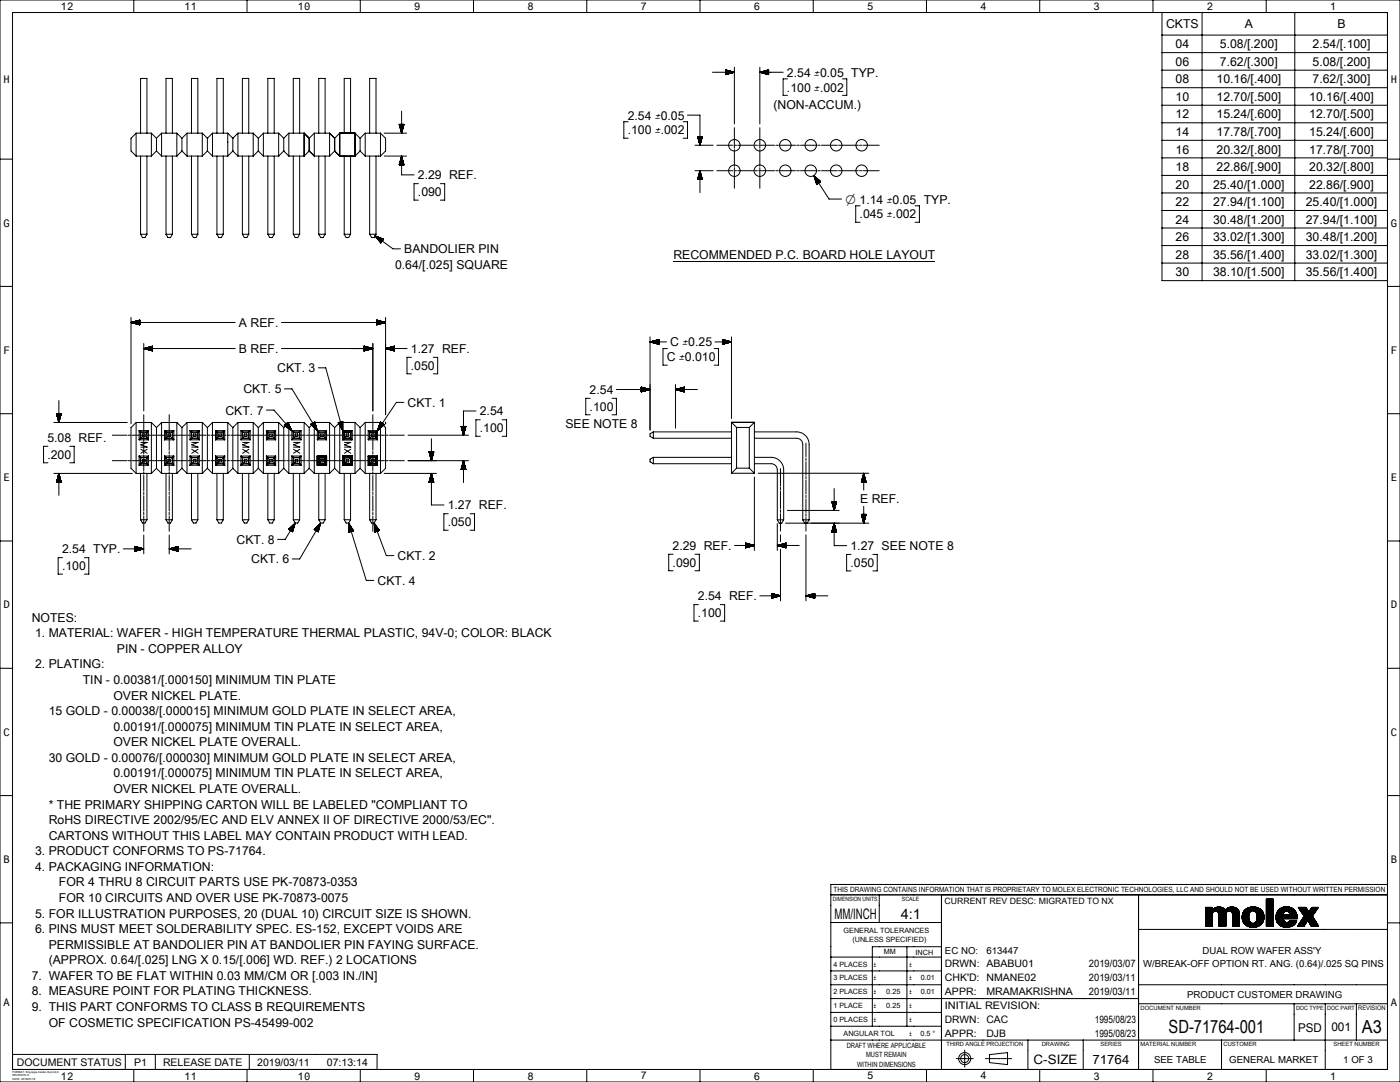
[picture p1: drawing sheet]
<svg xmlns="http://www.w3.org/2000/svg" width="559mm" height="432mm" viewBox="0 0 559 432" stroke-linecap="round" stroke-linejoin="round" font-family="sans-serif">
<defs><g id="words">
<text font-size="7.3" x="466.4" y="412.4">SD-71764-001</text>
<text font-size="7.2" x="543.6" y="412.3">A3</text>
<g font-size="5.8">
<text x="333" y="366.8">MM/INCH</text>
<text x="359.6" y="366.8">4:1</text>
</g>
<text font-size="5.4" x="337.4" y="81.3">⌀ 1.14</text>
<text font-size="5.2" x="412.6" y="424.8">C-SIZE</text>
<text font-size="5.1" x="436" y="424.7">71764</text>
<g font-size="4.9">
<text x="465.5" y="11.3">CKTS</text>
<text x="496.9" y="11.2">A</text>
<text x="533.9" y="11.2">B</text>
<text x="469.3" y="19.3">04</text>
<text x="486.9" y="19.3">5.08/[.200]</text>
<text x="523.9" y="19.3">2.54/[.100]</text>
<text x="469.3" y="26.3">06</text>
<text x="486.9" y="26.3">7.62/[.300]</text>
<text x="523.9" y="26.3">5.08/[.200]</text>
<text x="314.1" y="30.6">2.54</text>
<text x="469.3" y="33.3">08</text>
<text x="485.6" y="33.3">10.16/[.400]</text>
<text x="523.9" y="33.3">7.62/[.300]</text>
<text x="314.1" y="36.5">.100</text>
<text x="469.3" y="40.3">10</text>
<text x="485.6" y="40.3">12.70/[.500]</text>
<text x="522.6" y="40.3">10.16/[.400]</text>
<text x="250.5" y="47.7">2.54</text>
<text x="308.8" y="43.4">(NON-ACCUM.)</text>
<text x="469.3" y="47.3">12</text>
<text x="485.6" y="47.3">15.24/[.600]</text>
<text x="522.6" y="47.3">12.70/[.500]</text>
<text x="250.5" y="53.6">.100</text>
<text x="469.3" y="54.3">14</text>
<text x="485.6" y="54.3">17.78/[.700]</text>
<text x="522.6" y="54.3">15.24/[.600]</text>
<text x="469.3" y="61.3">16</text>
<text x="485.6" y="61.3">20.32/[.800]</text>
<text x="522.6" y="61.3">17.78/[.700]</text>
<text x="166.8" y="71.5">2.29 REF.</text>
<text x="469.3" y="68.3">18</text>
<text x="485.6" y="68.3">22.86/[.900]</text>
<text x="522.6" y="68.3">20.32/[.800]</text>
<text x="469.3" y="75.3">20</text>
<text x="484.2" y="75.3">25.40/[1.000]</text>
<text x="522.6" y="75.3">22.86/[.900]</text>
<text x="166.8" y="78.3">.090</text>
<text x="469.3" y="82.3">22</text>
<text x="484.2" y="82.3">27.94/[1.100]</text>
<text x="521.2" y="82.3">25.40/[1.000]</text>
<text x="343.1" y="87.2">.045</text>
<text x="469.3" y="89.3">24</text>
<text x="484.2" y="89.3">30.48/[1.200]</text>
<text x="521.2" y="89.3">27.94/[1.100]</text>
<text x="161.4" y="101.1">BANDOLIER PIN</text>
<text x="469.3" y="96.3">26</text>
<text x="484.2" y="96.3">33.02/[1.300]</text>
<text x="521.2" y="96.3">30.48/[1.200]</text>
<text x="157.7" y="107.3">0.64/[.025] SQUARE</text>
<text x="268.8" y="103.3">RECOMMENDED P.C. BOARD HOLE LAYOUT</text>
<text x="469.3" y="103.3">28</text>
<text x="484.2" y="103.3">35.56/[1.400]</text>
<text x="521.2" y="103.3">33.02/[1.300]</text>
<text x="469.3" y="110.3">30</text>
<text x="484.2" y="110.3">38.10/[1.500]</text>
<text x="521.2" y="110.3">35.56/[1.400]</text>
<text x="95.4" y="130.4">A REF.</text>
<text x="95.4" y="140.8">B REF.</text>
<text x="164" y="140.9">1.27 REF.</text>
<text x="267.5" y="138.2">C</text>
<text x="110.7" y="148.6">CKT. 3</text>
<text x="164" y="147.7">.050</text>
<text x="266.2" y="144.2">C</text>
<text x="97.2" y="157">CKT. 5</text>
<text x="235.4" y="157.2">2.54</text>
<text x="90" y="165.4">CKT. 7</text>
<text x="162.7" y="162.4">CKT. 1</text>
<text x="191.5" y="165.8">2.54</text>
<text x="235.4" y="164">.100</text>
<text x="191.5" y="172.6">.100</text>
<text x="225.7" y="170.8">SEE NOTE 8</text>
<text x="18.9" y="176.4">5.08 REF.</text>
<text x="18.9" y="183.2">.200</text>
<text x="178.7" y="203.3">1.27 REF.</text>
<text x="343.3" y="200.6">E REF.</text>
<text x="178.7" y="210.1">.050</text>
<text x="24.8" y="220.8">2.54 TYP.</text>
<text x="94.4" y="217">CKT. 8</text>
<text x="268.5" y="219.4">2.29 REF.</text>
<text x="339.5" y="219.5">1.27 SEE NOTE 8</text>
<text x="24.8" y="227.6">.100</text>
<text x="100.3" y="224.8">CKT. 6</text>
<text x="158.7" y="223.5">CKT. 2</text>
<text x="268.5" y="226.2">.090</text>
<text x="339.5" y="226.3">.050</text>
<text x="150.7" y="233.4">CKT. 4</text>
<text x="278.6" y="239.5">2.54 REF.</text>
<text x="12.7" y="248.1">NOTES:</text>
<text x="278.6" y="246.3">.100</text>
<text x="14" y="254.3">1. MATERIAL: WAFER - HIGH TEMPERATURE THERMAL PLASTIC, 94V-0; COLOR: BLACK</text>
<text x="46.6" y="260.5">PIN - COPPER ALLOY</text>
<text x="14" y="266.8">2. PLATING:</text>
<text x="33" y="273">TIN - 0.00381/[.000150] MINIMUM TIN PLATE</text>
<text x="45.3" y="279.2">OVER NICKEL PLATE.</text>
<text x="19.5" y="285.4">15 GOLD - 0.00038/[.000015] MINIMUM GOLD PLATE IN SELECT AREA,</text>
<text x="45.3" y="291.6">0.00191/[.000075] MINIMUM TIN PLATE IN SELECT AREA,</text>
<text x="45.3" y="297.8">OVER NICKEL PLATE OVERALL.</text>
<text x="19.5" y="304">30 GOLD - 0.00076/[.000030] MINIMUM GOLD PLATE IN SELECT AREA,</text>
<text x="45.3" y="310.3">0.00191/[.000075] MINIMUM TIN PLATE IN SELECT AREA,</text>
<text x="45.3" y="316.5">OVER NICKEL PLATE OVERALL.</text>
<text x="19.5" y="322.7">* THE PRIMARY SHIPPING CARTON WILL BE LABELED &quot;COMPLIANT TO</text>
<text x="19.5" y="328.9">RoHS DIRECTIVE 2002/95/EC AND ELV ANNEX II OF DIRECTIVE 2000/53/EC&quot;.</text>
<text x="19.5" y="335.1">CARTONS WITHOUT THIS LABEL MAY CONTAIN PRODUCT WITH LEAD.</text>
<text x="14" y="341.3">3. PRODUCT CONFORMS TO PS-71764.</text>
<text x="14" y="347.5">4. PACKAGING INFORMATION:</text>
<text x="23.5" y="353.8">FOR 4 THRU 8 CIRCUIT PARTS USE PK-70873-0353</text>
<text x="23.5" y="360">FOR 10 CIRCUITS AND OVER USE PK-70873-0075</text>
<text x="14" y="366.2">5. FOR ILLUSTRATION PURPOSES, 20 (DUAL 10) CIRCUIT SIZE IS SHOWN.</text>
<text x="14" y="372.4">6. PINS MUST MEET SOLDERABILITY SPEC. ES-152, EXCEPT VOIDS ARE</text>
<text x="19.5" y="378.6">PERMISSIBLE AT BANDOLIER PIN AT BANDOLIER PIN FAYING SURFACE.</text>
<text x="19.5" y="384.8">(APPROX. 0.64/[.025] LNG X 0.15/[.006] WD. REF.) 2 LOCATIONS</text>
<text x="12.7" y="391">7. WAFER TO BE FLAT WITHIN 0.03 MM/CM OR [.003 IN./IN]</text>
<text x="12.7" y="397.3">8. MEASURE POINT FOR PLATING THICKNESS.</text>
<text x="12.7" y="403.5">9. THIS PART CONFORMS TO CLASS B REQUIREMENTS</text>
<text x="19.5" y="409.7">OF COSMETIC SPECIFICATION PS-45499-002</text>
</g>
<g font-size="4.8">
<text x="518.2" y="411.6">PSD</text>
<text x="531.4" y="411.6">001</text>
</g>
<g font-size="4.4">
<text x="325" y="30.6">±0.05 TYP.</text>
<text x="325" y="36.5">±.002</text>
<text x="261.4" y="47.7">±0.05</text>
<text x="261.4" y="53.6">±.002</text>
<text x="354" y="81.3">±0.05 TYP.</text>
<text x="354" y="87.2">±.002</text>
<text x="272.5" y="138.2">±0.25</text>
<text x="271.1" y="144.2">±0.010</text>
</g>
<g font-size="4.2">
<text x="24.3" y="4">12</text>
<text x="73.6" y="4">11</text>
<text x="118.8" y="4">10</text>
<text x="165.3" y="4">9</text>
<text x="210.5" y="4">8</text>
<text x="255.7" y="4">7</text>
<text x="300.9" y="4">6</text>
<text x="346.1" y="4">5</text>
<text x="391.3" y="4">4</text>
<text x="436.5" y="4">3</text>
<text x="481.7" y="4">2</text>
<text x="531" y="4">1</text>
<text x="1.4" y="33.2">H</text>
<text x="555.2" y="33.2">H</text>
<text x="1.4" y="90.4">G</text>
<text x="555.2" y="90.4">G</text>
<text x="1.4" y="141.2">F</text>
<text x="555.2" y="141.2">F</text>
<text x="1.4" y="192">E</text>
<text x="555.2" y="192">E</text>
<text x="1.4" y="242.8">D</text>
<text x="555.2" y="242.8">D</text>
<text x="1.4" y="293.6">C</text>
<text x="555.2" y="293.6">C</text>
<text x="1.4" y="344.4">B</text>
<text x="555.2" y="344.4">B</text>
<text x="1.4" y="401.6">A</text>
<text x="555.2" y="401.6">A</text>
<text x="6.7" y="425.3">DOCUMENT STATUS</text>
<text x="53.6" y="425.3">P1</text>
<text x="65.1" y="425.3">RELEASE DATE</text>
<text x="102.7" y="425.3">2019/03/11</text>
<text x="130.5" y="425.3">07:13:14</text>
<text x="24.3" y="430.8">12</text>
<text x="73.6" y="430.8">11</text>
<text x="118.8" y="430.8">10</text>
<text x="165.3" y="430.8">9</text>
<text x="210.5" y="430.8">8</text>
<text x="255.7" y="430.8">7</text>
<text x="300.9" y="430.8">6</text>
<text x="346.1" y="430.8">5</text>
<text x="391.3" y="430.8">4</text>
<text x="436.5" y="430.8">3</text>
<text x="481.7" y="430.8">2</text>
<text x="531" y="430.8">1</text>
</g>
<g font-size="4.1">
<text x="377.1" y="386.1">DRWN: ABABU01</text>
<text x="434.7" y="386.1">2019/03/07</text>
<text x="377.1" y="391.6">CHK'D: NMANE02</text>
<text x="434.7" y="391.6">2019/03/11</text>
<text x="377.2" y="397.1">APPR:</text>
<text x="393.7" y="397.2">MRAMAKRISHNA</text>
<text x="434.7" y="397.1">2019/03/11</text>
<text x="377.2" y="402.7">INITIAL REVISION:</text>
<text x="377.1" y="408.2">DRWN: CAC</text>
<text x="377.2" y="413.7">APPR:</text>
<text x="393.7" y="413.7">DJB</text>
<text x="437" y="408.2">1995/08/23</text>
<text x="437" y="413.7">1995/08/23</text>
</g>
<g font-size="3.9">
<text x="377.2" y="380.6">EC NO:</text>
<text x="393.7" y="380.6">613447</text>
<text x="480" y="380.9">DUAL ROW WAFER ASS'Y</text>
<text x="456.3" y="385.8">W/BREAK-OFF OPTION RT. ANG. (0.64)/.025 SQ PINS</text>
<text x="473.9" y="398.2">PRODUCT CUSTOMER DRAWING</text>
<text x="460.7" y="424.4">SEE TABLE</text>
<text x="490.6" y="424.4">GENERAL MARKET</text>
<text x="536.2" y="424.4">1 OF 3</text>
</g>
<text font-size="3.5" x="377" y="360.9">CURRENT REV DESC: MIGRATED TO NX</text>
<g font-size="2.9">
<text x="332.7" y="356.1">THIS DRAWING CONTAINS INFORMATION THAT IS PROPRIETARY TO MOLEX ELECTRONIC TECHNOLOGIES, LLC AND SHOULD NOT BE USED WITHOUT WRITTEN PERMISSION</text>
<text x="336.7" y="372.2">GENERAL TOLERANCES</text>
<text x="340.2" y="375.9">(UNLESS SPECIFIED)</text>
<text x="352.8" y="380.9">MM</text>
<text x="365.5" y="380.9">INCH</text>
<text x="332.6" y="385.8">4 PLACES</text>
<text x="348.7" y="385.7">±</text>
<text x="363" y="385.7">±</text>
<text x="332.6" y="391.3">3 PLACES</text>
<text x="348.7" y="391.3">±</text>
<text x="363" y="391.3">±</text>
<text x="367.6" y="391.3">0.01</text>
<text x="332.6" y="396.8">2 PLACES</text>
<text x="348.7" y="396.8">±</text>
<text x="353.8" y="396.8">0.25</text>
<text x="363" y="396.8">±</text>
<text x="367.6" y="396.8">0.01</text>
<text x="332.6" y="402.3">1 PLACE</text>
<text x="332.7" y="407.8">0 PLACES</text>
<text x="348.7" y="402.3">±</text>
<text x="348.7" y="407.8">±</text>
<text x="353.8" y="402.3">0.25</text>
<text x="363" y="402.3">±</text>
<text x="363" y="407.8">±</text>
<text x="336.7" y="413.4">ANGULAR TOL</text>
<text x="363" y="413.3">±</text>
<text x="367.4" y="413.4">0.5 °</text>
<text x="338" y="418.3">DRAFT WHERE APPLICABLE</text>
<text x="342.1" y="425.7">WITHIN DIMENSIONS</text>
<text x="345.7" y="422">MUST REMAIN</text>
</g>
<text font-size="2.5" x="542.1" y="403.1">REVISION</text>
<g font-size="2.3">
<text x="332.4" y="359.6">DIMENSION UNITS</text>
<text x="360" y="359.6">SCALE</text>
<text x="455.3" y="403.1">DOCUMENT NUMBER</text>
<text x="517.3" y="403.1">DOC TYPE</text>
<text x="529.7" y="403.1">DOC PART</text>
<text x="377.8" y="417.6">THIRD ANGLE PROJECTION</text>
<text x="415.8" y="417.6">DRAWING</text>
<text x="439.2" y="417.6">SERIES</text>
<text x="455.3" y="417.6">MATERIAL NUMBER</text>
<text x="488.4" y="417.6">CUSTOMER</text>
<text x="532.3" y="417.6">SHEET NUMBER</text>
</g>
<g font-size="1.1">
<text x="4.9" y="428.2">FORMAT: Eng-lega-master-tb-prod-C</text>
<text x="4.9" y="429.6">REVISION: D</text>
<text x="4.9" y="431">DATE: 2018/01/18</text>
</g>
</g></defs>
<g fill="none" stroke="#000" stroke-width=".4">
<path d="M0 0h558.8v431.8h-558.8zM5 5h548.8v421.8h-548.8zM53.4 0v5M98.6 0v5M143.8 0v5M189 0v5M234.2 0v5M279.4 0v5M324.6 0v5M369.8 0v5M415 0v5M460.2 0v5"/>
<path d="M463.8 5v107h90M463.8 14h90M479.8 5v107M505.4 0v5M516.8 5v107M284.4 28.8h8.7M289.6 27.9l.3 .1M289.6 28l.7 .1M289.6 28.1l1 .1M289.6 28.2l1.4 .1M289.6 28.3l1.8 .1M289.6 28.4l2.1 .1"/>
<path d="M289.6 28.5l2.5 .1M289.6 28.6l2.9 .1M289.6 28.7l3.3 .1M289.6 27.9l3.5 .9M289.6 27.9v1.9M289.9 29.7l-.3 .1M290.3 29.6l-.7 .1M290.6 29.5l-1 .1M291 29.4l-1.4 .1M291.4 29.3l-1.8 .1M291.7 29.2l-2.1 .1M292.1 29.1l-2.5 .1"/>
<path d="M292.5 29l-2.9 .1M292.9 28.9l-3.3 .1M293.1 28.8l-3.5 1M293.1 26.8v22.7M303.3 28.8h9.3M303.3 26.8v22.7M303.3 28.8l3.5 1M303.5 28.9h3.3M303.5 28.8h3.3M303.9 29h2.9M303.9 28.7h2.9M304.3 29.1h2.5"/>
<path d="M304.3 28.6h2.5M304.7 29.2h2.1M304.7 28.5h2.1M305 29.3h1.8M305 28.4h1.8M305.4 29.4h1.4M305.4 28.3h1.4M305.8 29.5h1M305.8 28.2h1M306.1 28.1h.7M306.1 29.6h.7M306.5 28h.3"/>
<path d="M306.5 29.7h.3M306.8 27.9v1.9M306.8 27.9l-3.5 .9M314.3 31.5h-1.7v6.6h1.7M336.2 31.5h1.8v6.6h-1.8M463.8 28h90M463.8 21h90M463.8 35h90M54.3 53.1v9.2M54.3 53.1l-2 2.1v5.1l2 2M54.3 53.1h6.1M56.1 53.1v-21.8h2.5v21.8"/>
<path d="M60.4 53.1v9.2M60.4 53.1l2.1 2.1M62.5 55.2v5.1M64.5 53.1v9.2M64.5 53.1h6.1M64.5 53.1l-2 2.1M66.3 53.1v-21.8h2.5v21.8M70.6 53.1v9.2M70.6 53.1l2 2.1M72.6 55.2v5.1M74.6 53.1v9.2M74.6 53.1h6.1"/>
<path d="M74.6 53.1l-2 2.1M76.4 53.1v-21.8h2.6v21.8M80.7 53.1v9.2M80.7 53.1l2.1 2.1M82.8 55.2v5.1M84.8 53.1v9.2M84.8 53.1h6.1M84.8 53.1l-2 2.1M86.6 53.1v-21.8h2.5v21.8M90.9 53.1v9.2M90.9 53.1l2.1 2.1 2-2.1M92.9 55.2v5.1l2.1 2"/>
<path d="M95 53.1v9.2M95 53.1h6.1M96.7 53.1v-21.8h2.6v21.8M101.1 53.1v9.2M101.1 53.1l2 2.1M103.1 55.2v5.1l2 2M105.1 53.1v9.2M105.1 53.1h6.1M105.1 53.1l-2 2.1M106.9 53.1v-21.8h2.5v21.8M111.2 53.1v9.2M111.2 53.1l2.1 2.1"/>
<path d="M113.3 55.2v5.1l2 2M115.3 53.1v9.2M115.3 53.1h6.1M115.3 53.1l-2 2.1M117.1 53.1v-21.8h2.5v21.8M121.4 53.1v9.2M121.4 53.1l2 2.1M123.4 55.2v5.1M125.4 53.1v9.2M125.4 53.1h6.1M125.4 53.1l-2 2.1M127.2 53.1v-21.8h2.6v21.8"/>
<path d="M131.5 53.1v9.2M131.5 53.1l2.1 2.1M133.6 55.2v5.1l2 2M135.6 53.1v9.2M135.6 53.1h6.1M135.6 53.1l-2 2.1M137.4 53.1v-21.8h2.5v21.8M141.7 53.1v9.2M141.7 53.1l2 2.1M143.7 55.2v5.1l2.1 2M145.8 53.1v9.2M145.8 53.1h6.1"/>
<path d="M145.8 53.1l-2.1 2.1M147.5 53.1v-21.8h2.6v21.8M151.9 53.1v9.2M151.9 53.1l2 2.1v5.1l-2 2M153.4 53.1h8.9M159.4 49.6h1.8M159.4 49.6l.9 3.5M159.4 49.6v.2M159.4 49.6l.1 .6M159.5 49.6l.1 .9M159.6 49.6l.1 1.3M159.7 49.6l.1 1.7"/>
<path d="M159.8 49.6l.1 2.1M159.9 49.6l.1 2.5M160 49.6l.1 2.7M160.1 49.6l.1 3.1M160.3 44.4v8.7M160.4 49.6l-.1 3.5M160.5 49.6l-.1 3.1M160.6 49.6l-.1 2.7M160.7 49.6l-.1 2.4M160.8 49.6l-.1 2M160.9 49.6l-.1 1.6M161 49.6l-.1 1.2"/>
<path d="M161.1 49.6l-.1 .8M161.2 49.6l-.1 .5M161.2 49.6v.1M161.2 49.6l-.9 3.5M250.7 48.6h-1.7v6.6h1.7M272.7 48.6h1.7v6.6h-1.7M274.4 46h5v12M277.4 58h7.2M278.5 54.5v.3M278.6 54.5v.7M278.7 54.5v1.1M278.8 54.5v1.4"/>
<path d="M278.9 54.5v1.8M279 54.5v2.2M279.1 54.5v2.6M279.2 54.5v2.9M279.3 54.5v3.3M279.5 54.5v3.1M279.6 54.5v2.8M279.7 54.5v2.4M279.8 54.5v2.1M279.9 54.5v1.7M280 54.5v1.3M280.1 54.5v1"/>
<path d="M280.2 54.5v.6M280.3 54.5v.2M280.3 54.5l-.9 3.5M280.3 54.5h-1.9l1 3.5M286.1 58h6.4M293 58h1M293.1 51v6.7M293.1 58.2v1M293.1 59.7v6.7M294.5 58h6.3M301.3 58h1M302.8 58h6.4"/>
<path d="M303.3 51v6.7M303.3 58.2v1M303.3 59.7v6.7M309.7 58h1M311.2 58h6.3M318 58h1M319.5 58h6.4M326.4 58h1M327.9 58h6.3M334.7 58h1M336.2 58h6.4M343.1 58h1"/>
<path d="M344.6 58h6.3M463.8 42h90M463.8 49h90M463.8 56h90M0 63.5h5M54.3 62.3h6.1M56.1 62.3v31.2M58.6 62.3v31.2M62.5 60.3l2 2M62.5 60.3l-2.1 2M64.5 62.3h6.1M66.3 62.3v31.2"/>
<path d="M68.8 62.3v31.2M72.6 60.3l2 2M72.6 60.3l-2 2M74.6 62.3h6.1M76.4 62.3v31.2M79 62.3v31.2M82.8 60.3l2 2M82.8 60.3l-2.1 2M84.8 62.3h6.1M86.6 62.3v31.2M89.1 62.3v31.2M93 60.2l-2.1 2.1"/>
<path d="M95 62.3h6.1M96.7 62.3v31.2M99.3 62.3v31.2M103.1 60.2l-2 2.1M105.1 62.3h6.1M106.9 62.3v31.2M109.4 62.3v31.2M113.3 60.2l-2.1 2.1M115.3 62.3h6.1M117.1 62.3v31.2M119.6 62.3v31.2M123.4 60.3l2 2"/>
<path d="M123.4 60.3l-2 2M125.4 62.3h6.1M127.2 62.3v31.2M129.8 62.3v31.2M133.6 60.2l-2.1 2.1M135.6 62.3h6.1M137.4 62.3v31.2M139.9 62.3v31.2M143.8 60.2l-2.1 2.1M145.8 62.3h6.1M147.5 62.3v31.2M150.1 62.3v31.2"/>
<path d="M153.4 62.3h8.9M159.4 65.8h1.8M159.4 65.7v.1M159.5 65.3v.5M159.6 64.9v.9M159.7 64.5v1.3M159.8 64.1v1.7M159.9 63.8v2M160 63.4v2.4M160.1 63.1v2.7M160.2 62.7v3.1M160.3 62.3v7.5h5"/>
<path d="M160.3 62.3l-.9 3.5M160.3 62.3l.9 3.5M160.3 62.3v3.5M160.4 62.7v3.1M160.5 63.1v2.7M160.6 63.5v2.3M160.7 63.9v1.9M160.8 64.2v1.6M160.9 64.6v1.2M161 65v.8M161.1 65.4v.4M161.2 65.7v.1"/>
<path d="M167 73.3h-1.7v6.6h1.7M175.7 73.3h1.8v6.6h-1.8M277.4 68.1h7.2M278.5 71.3v.3M278.6 70.9v.7M278.7 70.5v1.1M278.8 70.2v1.4M278.9 69.8v1.8M279 69.4v2.2M279.1 69v2.6M279.2 68.7v2.9M279.3 68.3v3.3"/>
<path d="M279.4 68.1v8.8M279.4 68.1l-1 3.5h1.9M279.4 68.1l.9 3.5M279.5 68.5v3.1M279.6 68.8v2.8M279.7 69.2v2.4M279.8 69.5v2.1M279.9 69.9v1.7M280 70.3v1.3M280.1 70.6v1M280.2 71v.6M280.3 71.4v.2"/>
<path d="M286.1 68.1h6.4M293 68.1h1M293.1 66.9v1M293.1 68.4v6.7M294.5 68.1h6.3M301.3 68.1h1M302.8 68.1h6.4M303.3 66.9v1M303.3 68.4v6.7M309.7 68.1h1M311.2 68.1h6.3M318 68.1h1"/>
<path d="M319.5 68.1h6.4M324.8 70l6.1 9.4h5M324.8 70l1.2 3.5 1.5-1M324.8 70l2.7 2.5M324.9 70.1l1.8 2.9M325 70.5l1.6 2.6M325.1 70.3l1.8 2.6M325.1 70.8l1.5 2.3M325.2 71.2l1.3 2M325.3 71.6l1.1 1.6M325.4 70.5l1.6 2.3M325.5 72l.8 1.3"/>
<path d="M325.6 72.3l.6 1M325.7 70.8l1.4 1.9-1.1-1.6M325.7 72.7l.4 .7M325.8 73.1l.3 .3M325.9 73.5h.1M326.3 71.3l.9 1.4M326.4 68.1h1M326.6 71.6l.7 1M326.8 71.9l.6 .7M327.1 72.1l.4 .4M327.4 72.4l.1 .1M327.9 68.1h6.3"/>
<path d="M334.7 68.1h1M336.2 68.1h6.4M343.1 68.1h1M344.6 68.1h6.3M463.8 63h90M463.8 70h90M463.8 77h90M553.8 63.5h5M56.1 93.5l.8 1.3h1l.7-1.3M56.1 93.5h2.5M66.3 93.5l.7 1.3h1l.8-1.3M66.3 93.5h2.5"/>
<path d="M76.4 93.5l.8 1.3h1l.8-1.3M76.4 93.5h2.6M86.6 93.5l.7 1.3h1.1l.7-1.3M86.6 93.5h2.5M96.7 93.5l.8 1.3h1l.8-1.3M96.7 93.5h2.6M106.9 93.5l.8 1.3h1l.7-1.3M106.9 93.5h2.5M117.1 93.5l.7 1.3h1l.8-1.3M117.1 93.5h2.5M127.2 93.5l.8 1.3h1l.8-1.3M127.2 93.5h2.6"/>
<path d="M137.4 93.5l.7 1.3h1.1l.7-1.3M137.4 93.5h2.5M147.5 93.5l.8 1.3h1l.8-1.3M147.5 93.5h2.6M149.7 94.1l7.2 5.2h3M149.7 94.1l3.4 1.3-1.1 1.5zM149.9 94.2l2.7 1.9M150 94.4l2.5 1.9M150.2 94.7l2.2 1.7M150.3 94.3l2.3 1.8M150.4 95.1l1.9 1.4M150.6 94.5l2.1 1.5"/>
<path d="M150.7 95.4l1.5 1.2-1.3-.9M151 94.6l1.7 1.3M151.1 95.8l1.1 .9M151.3 96.1l.8 .7M151.4 94.8l1.4 1M151.6 96.4l.5 .4M151.7 94.9l1.2 .8M151.8 96.7l.2 .2M152.1 95l.8 .7M152.5 95.2l.5 .4M152.8 95.3l.2 .2M343.3 82.1h-1.7v6.6h1.7"/>
<path d="M365.2 82.1h1.8v6.6h-1.8M463.8 84h90M463.8 91h90M463.8 98h90M0 114.3h5M268.8 104.5h104.2M463.8 105h90M553.8 114.3h5M52.3 126.7v42.4M52.3 128.7h41.6M52.3 128.7l3.5 .9M52.4 128.7h3.4"/>
<path d="M52.6 128.8h3.2M52.8 128.6h3M53 128.9h2.8M53.2 128.5h2.6M53.4 129h2.4M53.6 128.4h2.2M53.8 129.1h2M54 128.2h1.8M54.1 129.2h1.7M54.2 128.2h1.6M54.5 129.3h1.3M54.6 128.1h1.2"/>
<path d="M54.9 129.4h.9M55 128h.8M55.3 129.5h.5M55.4 127.9h.4M55.7 129.6h.1M55.8 127.8h.1M55.8 127.8v1.8M55.8 127.8l-3.5 .9M57.4 137.1v26.9M57.4 139.1h36.5M57.4 139.1l3.5 .9M57.6 139.2h3.3"/>
<path d="M57.6 139h3.3M58 139.3h2.9M58 138.9h2.9M58.4 139.4h2.5M58.4 138.8h2.5M58.7 138.8h2.2M58.8 139.5h2.1M59 138.6h1.9M59.1 139.6h1.8M59.4 138.5h1.5M59.5 139.7h1.4M59.8 138.4h1.1"/>
<path d="M59.9 139.8h1M60.2 138.3h.7M60.3 139.9h.6M60.6 138.2h.3M60.6 140h.3M60.9 138.2v1.8M60.9 138.2l-3.5 .9M112.3 139.1h36.5M112.3 128.7h41.6M145.3 138.2h.3M145.3 138.3h.7M145.3 138.4h1.1"/>
<path d="M145.3 138.5h1.5M145.3 138.6h1.9M145.3 138.7l2.2 .1M145.3 138.8h2.5M145.3 138.9h2.9M145.3 139h3.3M145.3 138.2l3.5 .9M145.3 138.2v1.8M145.5 140h-.2M145.9 139.9h-.6M146.3 139.8h-1M146.7 139.7h-1.4"/>
<path d="M147.1 139.6h-1.8M147.4 139.5h-2.1M147.8 139.4h-2.5M148.2 139.3h-2.9M148.6 139.2h-3.3M148.8 137.1v26.9M148.8 139.1l-3.5 .9M150.4 127.8h.1M150.4 127.8l.4 .1M150.4 127.9l.8 .1M150.4 128l1.2 .1M150.4 128.1l1.6 .1"/>
<path d="M150.4 128.2h1.8M150.4 128.3l2.2 .1M150.4 128.4l2.6 .1M150.4 128.5l3 .1M150.4 128.6l3.4 .1M150.4 127.8l3.5 .9M150.4 127.8v1.8M150.5 129.6h-.1M150.9 129.5l-.5 .1M151.3 129.4l-.9 .1M151.7 129.3l-1.3 .1M152 129.2l-1.6 .1"/>
<path d="M152.4 129.1l-2 .1M152.8 129l-2.4 .1M153.2 128.9l-2.8 .1M153.6 128.8l-3.2 .1M153.9 126.7v38.8M153.9 128.7l-3.5 .9M153.9 139.1h8.6M153.9 139.1l3.5 .9M154.1 139.2h3.3M154.1 139h3.3M154.5 139.3h2.9M154.5 138.9h2.9"/>
<path d="M154.9 139.4h2.5M154.9 138.8h2.5M155.2 138.8h2.2M155.3 139.5h2.1M155.6 138.6h1.8M155.7 139.6h1.7M155.9 138.5h1.5M156 139.7h1.4M156.3 138.4h1.1M156.4 139.8h1M156.7 138.3h.7M156.8 139.9h.6"/>
<path d="M157.1 138.2h.3M157.2 140h.2M157.4 138.2v1.8M157.4 138.2l-3.5 .9M259.5 134.4v37.2M259.5 136.4h6.5M259.5 136.4l3.5 1M259.5 136.5h3.5M259.9 136.3h3.1M259.9 136.6h3.1M260.3 136.2h2.7M260.3 136.7h2.7"/>
<path d="M260.5 136.2h2.5M260.6 136.8h2.4M260.9 136.1h2.1M261 136.9h2M261.3 136h1.7M261.4 137h1.6M261.7 135.9h1.3M261.8 137.1h1.2M262.1 135.7h.9M262.2 137.2h.8M262.4 135.6h.6M262.5 137.3h.5"/>
<path d="M262.8 135.5h.2M262.9 137.4h.1M263 135.5v1.9M263 135.5l-3.5 .9M266.4 139.1h-1.8v6.6h1.8M285 139.1h1.8v6.6h-1.8M285.4 136.4h6.6M288.5 135.5l3.5 .9M288.5 135.5v1.9M288.5 135.5h.1M288.5 135.6h.5M288.5 135.7h.9"/>
<path d="M288.5 135.8l1.2 .1M288.5 135.9l1.6 .1M288.5 136l2 .1M288.5 136.1l2.4 .1M288.5 136.2h2.7M288.5 136.3h3M288.5 137.4h.1M288.9 137.3h-.4M289.3 137.2h-.8M289.6 137.1h-1.1M290 137h-1.5M290.4 136.9h-1.9"/>
<path d="M290.8 136.8h-2.3M291.2 136.7h-2.7M291.5 136.6h-3M291.9 136.5h-3.4M292 134.4v32.6M292 136.4l-3.5 1M23.5 159.9v8.7M113.5 155.2h3l10.2 16.6M127 146.8h3l6.8 25M164.2 142.6h-1.7v6.6h1.7M172.9 142.6h1.8v6.6h-1.8M235.6 159h-1.8v6.5h1.8"/>
<path d="M244.3 159h1.7v6.5h-1.7M246 155.4h13.5M256 155.1l2.6 .1M256 154.5l.3 .1M256 154.6l.7 .1M256 154.7l1 .1M256 154.8l1.4 .1M256 154.9l1.8 .1M256 155l2.2 .1M256 155.2l2.9 .1M256 155.3l3.3 .1M256.2 156.3l-.2 .1"/>
<path d="M256.6 156.2l-.6 .1M256.9 156.1l-.9 .1M257.3 156l-1.3 .1M257.7 155.9l-1.7 .1M258.1 155.8l-2.1 .1M258.4 155.7l-2.4 .1M258.7 155.6l-2.7 .1M259.1 155.5l-3.1 .1M259.5 155.4l-3.5-.9v1.9M259.5 155.4l-3.5 1M269.6 153.4v17.5M269.6 155.4h8.8"/>
<path d="M269.6 155.4l3.5 1M269.6 155.4l3.5-.9v1.9M269.8 155.4h3.3M269.9 155.5h3.2M270.1 155.3h3M270.3 155.6h2.8M270.5 155.2h2.6M270.7 155.7h2.4M270.9 155.1h2.2M271 155.8h2.1M271.3 155h1.8M271.4 155.9h1.7"/>
<path d="M271.7 154.9h1.4M271.7 156h1.4M272 154.8h1.1M272.1 156.1h1M272.4 154.7h.7M272.5 156.2h.6M272.8 154.6h.3M272.9 156.3h.2M0 165.1h5M19.1 178.1h-1.7v6.6h1.7M21.5 168.6h29.3M22.6 165.1h1.8"/>
<path d="M22.6 165.1l.9 3.5M22.6 165.1v.1M22.6 165.1l.1 .5M22.7 165.1l.1 .9M22.8 165.1l.1 1.3M22.9 165.1l.1 1.6M23 165.1l.1 1.9M23.1 165.1l.1 2.3M23.2 165.1l.1 2.7M23.3 165.1l.1 3.1M23.6 165.1l-.1 3.5M23.7 165.1l-.1 3.1"/>
<path d="M23.8 165.1l-.1 2.7M23.9 165.1l-.1 2.3M24 165.1l-.1 1.9M24.1 165.1l-.1 1.6M24.2 165.1l-.1 1.2M24.3 165.1l-.1 .8M24.4 165.1l-.1 .4M24.4 165.1v.1M24.4 165.1l-.9 3.5M27.9 178.1h1.7v6.6h-1.7M44.8 173.7h5.9M51.2 173.7h1"/>
<path d="M52.7 173.7h5.9M54.3 168.6h6.1M54.3 168.6v20.3M54.3 168.6l-2 2v16.3l2 2M55.5 171.8h3.7M55.5 175.5h3.7M55.5 171.8l.6 1M55.5 171.8l.9 .7M55.5 171.8v3.7M56.1 172.4h2.5v2.6h-2.5zM56.1 174.6l-.6 .9M56.1 172.8v1.8"/>
<path d="M56.1 174.6l.3 .3M56.2 176.6h2.5l-2.5 .9 2.5 .9h-2.5M56.2 179.3l2.5 1.6M56.4 172.5h1.9l.3 .3v1.8M56.4 172.5l-.3 .3M56.4 174.9l-.9 .6M56.9 173.2h1v1h-1zM56.9 174.2l-.8 .8M57.4 173.6v6.1M57.4 165.5v6.1M57.4 172.1v1M58.6 174.6l.6 .9"/>
<path d="M58.6 174.6l-.3 .3 .9 .6M58.7 179.3l-2.5 1.6M59.1 173.7h1M59.2 171.9l-.6 .9M59.2 171.9l-.9 .6M59.2 171.8v3.7M60.4 168.6l2.1 2M60.4 168.6v20.3M60.6 173.7h5.9M62.5 170.6v16.3M64.5 168.6h6.1M64.5 168.6l-2 2"/>
<path d="M64.5 168.6v20.3M65.7 171.8h3.7M65.7 175.5h3.7M65.7 171.9l.6 .9 .3-.3M65.7 171.9l.9 .6M65.7 171.8v3.7M66.3 172.4h2.5v2.6h-2.5zM66.6 172.5h1.9M66.6 174.9l-.3-.3-.6 .9M66.6 174.9l-.9 .6M67 173.2h1v1h-1zM67 174.2l-.7 .8"/>
<path d="M67 173.7h1M67.5 173.6v6.1M67.5 165.5v6.1M67.5 172.1v1M68.5 172.5l.3 .3v1.8M68.5 173.7h5.9M68.8 174.6l.6 .9M68.8 174.6l-.3 .3 .9 .6M69.4 171.9l-.6 .9M69.4 171.9l-.9 .6M69.4 171.8v3.7M70.6 168.6l2 2"/>
<path d="M70.6 168.6v20.3M72.6 170.6v16.3M74.6 168.6h6.1M74.6 168.6l-2 2M74.6 168.6v20.3M74.9 173.7h1M75.9 171.8h3.6M75.9 175.5h3.6M75.9 171.8l.6 1M75.9 171.8l.8 .7M75.9 171.8v3.7M76.4 172.4h2.6v2.6h-2.6z"/>
<path d="M76.4 173.7h5.9M76.5 174.6l.3 .3-.9 .6zM76.5 176.6h2.6l-2.6 .9 2.6 .9h-2.6M76.5 179.3l2.6 1.6M76.7 172.5h1.9M76.7 172.5l-.2 .3M77.2 173.2h1v1h-1zM77.2 174.2l-.8 .8M78.6 172.5l.3 .3M78.9 174.6l.6 .9-.9-.6zM79.1 179.3l-2.6 1.6M79.5 171.9l-.6 .9"/>
<path d="M79.5 171.9l-.9 .6M79.5 171.8v3.7M80.7 168.6l2.1 2M80.7 168.6v20.3M82.8 170.6v16.3M82.8 173.7h1M84.3 173.7h5.9M84.8 168.6h6.1M84.8 168.6l-2 2M84.8 168.6v20.3M86 171.8h3.7M86 175.5h3.7"/>
<path d="M86 171.8l.6 1 .3-.3M86 171.8l.9 .7M86 171.8v3.7M86.6 172.4h2.5v2.6h-2.5zM86.6 174.6l.3 .3-.9 .6zM86.9 172.5h1.9M87.3 173.2h1.1v1h-1.1zM87.3 174.2l-.7 .8M88.8 172.5l.3 .3M89.1 174.6l-.3 .3 .9 .6M89.1 174.6l.6 .9M89.7 171.8l-.6 1"/>
<path d="M89.7 171.8l-.9 .7M89.7 171.8v3.7M90.7 173.7h1M90.9 168.6l2 2M90.9 168.6v20.3M92.2 173.7h5.9M92.9 170.6v16.3M95 168.6h6.1M95 168.6l-2.1 2M95 168.6v20.3M96.2 171.8h3.7M96.2 175.5h3.7"/>
<path d="M96.2 171.8v3.7M96.2 171.8l.6 1 .3-.3M96.2 171.8l.9 .7M96.7 172.4h2.6v2.6h-2.6zM96.8 174.6l.3 .3-.9 .6zM96.8 176.6h2.6l-2.6 .9 2.6 .9h-2.6M96.8 179.3l2.6 1.6M97.1 172.5h1.9M97.5 173.2h1v1h-1zM97.5 174.2l-.8 .8M98.6 173.7h1M99 172.5l.3 .3"/>
<path d="M99 174.9l.3-.3 .6 .9zM99.4 179.3l-2.6 1.6M99.9 171.8v3.7M99.9 171.8l-.6 1M99.9 171.8l-1 .7M100.1 173.7h5.9M101.1 168.6l2 2M101.1 168.6v20.3M103.1 170.6v16.3M105.1 168.6h6.1M105.1 168.6l-2 2M105.1 168.6v20.3"/>
<path d="M106.3 171.8h3.7M106.3 175.5h3.7M106.3 171.8v3.7M106.3 171.8l.6 1M106.3 171.8l.9 .7M106.3 163.7h3l7.2 8.1M106.5 173.7h1M106.9 172.4h2.5v2.6h-2.5zM106.9 174.6l-.6 .9M107.2 172.5h1.9M107.2 172.5l-.3 .3v1.8l.3 .3-.9 .6M107.7 173.2h1v1h-1z"/>
<path d="M107.7 174.2l-.8 .8M108 173.7h6M109.1 174.9l.9 .6M109.1 174.9l.3-.3 .6 .9M110 171.8v3.7M110 171.8l-.6 1-.3-.3M110 171.8l-.9 .7M111.2 168.6l2.1 2M111.2 168.6v20.3M113.3 170.6v16.3M113.5 169.8l3 2M113.5 169.8l.2 .2"/>
<path d="M113.6 169.7l.5 .5M113.7 169.7l.7 .7M113.7 169.6l1 1M113.8 169.5l1.2 1.4M113.9 169.5l1.5 1.6M114 169.4l1.7 1.9M114 169.3l2 2.2M114.1 169.3l2.2 2.4M114.3 169.1l2 2.4M114.3 169.1l1.8 2M114.5 173.7h1M114.6 168.9l1 1.2"/>
<path d="M114.7 168.8l.8 .9M114.7 168.7l.6 .7M114.8 168.7l.3 .3M114.9 168.6v.1M114.9 168.6l1.6 3.2M114.9 168.6l-1.4 1.2M115.3 168.6h6.1M115.3 168.6l-2 2M115.3 168.6v20.3M115.8 170.4l-1.3-1.5 1.5 1.9M116 173.7h5.9M116.5 171.8h3.7"/>
<path d="M116.5 175.5h3.7M116.5 171.8v3.7M116.5 171.8l.6 1 .3-.3M116.5 171.8l.9 .7M117.1 172.4h2.5v2.6h-2.5zM117.1 174.6l.3 .3-.9 .6zM117.2 176.6h2.5l-2.5 .9 2.5 .9h-2.5M117.2 179.3l2.5 1.6M117.4 172.5h1.9M117.8 173.2h1v1h-1zM117.8 174.2l-.7 .8M119.3 172.5l.3 .3v1.8"/>
<path d="M119.6 174.6l-.3 .3 .9 .6M119.6 174.6l.6 .9M119.7 179.3l-2.5 1.6M120.2 171.8v3.7M120.2 171.8l-.6 1M120.2 171.8l-.9 .7M121.4 168.6l2 2M121.4 168.6v20.3M122.4 173.7h1M123.4 170.6v16.3M123.9 173.7h5.9M124 169.3l2.7 2.5"/>
<path d="M124.1 169.3l.1 .2M124.3 169.2l.8 1.2M124.4 169.1l1 1.5M124.5 169.8l-.3-.6 .6 .9M124.7 169l1.5 2.4M124.7 168.9l1.8 2.8M124.9 168.8l1.6 2.7M125.1 168.7l1.3 2.4M125.1 168.7l1.2 2M125.2 168.6l1 1.7M125.4 168.5l.5 .7M125.4 168.6h6.1"/>
<path d="M125.4 168.6l-2 2M125.4 168.6v20.3M125.6 168.4l.2 .4M125.6 168.4l.1 .1M125.6 168.4l1.1 3.4M125.6 168.4l-1.6 .9M125.7 170.9l-1.2-1.8 1.4 2.1M126 169.6l-.6-1.1 .7 1.5M126.7 171.8h3.6M126.7 175.5h3.6M126.7 171.8v3.7M126.7 171.8l.6 1 .2-.3"/>
<path d="M126.7 171.8l.8 .7M127.2 172.4h2.6v2.6h-2.6zM127.3 174.6l.2 .3-.8 .6zM127.5 172.5h1.9M128 173.2h1v1h-1zM128 174.2l-.8 .8M129.4 174.9l.3-.3 .6 .9zM130.3 173.7h1M130.3 171.8v3.7M130.3 171.8l-.6 1-.3-.3M130.3 171.8l-.9 .7M131.5 168.6l2.1 2"/>
<path d="M131.5 168.6v20.3M131.8 173.7h5.9M133.6 170.6v16.3M135 168.7l1.8 3.1M135 168.7v.1M135.1 168.7v.3M135.1 168.7l.1 .4M135.2 168.7l.2 .8M135.4 168.6l.5 1.7M135.5 168.6l.6 2.1M135.5 169.6l-.2-1 .4 1.4M135.6 168.5l.7 2.5"/>
<path d="M135.6 168.6v20.3M135.6 168.6h6.1M135.6 168.6l-2 2M135.7 168.5l.8 2.8M135.8 168.5l.9 3.2M136 168.4l.8 3.1M136.1 168.4l.7 2.7M136.2 168.4l.6 2.3M136.3 168.4l.5 1.9M136.4 168.3l.4 1.6M136.5 168.3l.3 1.2M136.6 168.3l.2 .8"/>
<path d="M136.8 168.2v.1M136.8 168.2v3.6M136.8 168.2l-1.8 .5M136.8 168.5l-.1-.3 .1 .5M136.8 171.8v3.7M136.8 171.8l.6 1 .3-.3M136.8 171.8h3.7M136.8 175.5h3.7M136.8 171.8l.9 .7M137.4 172.4h2.5v2.6h-2.5zM137.4 174.6l.3 .3-.9 .6zM137.5 176.6h2.5l-2.5 .9 2.5 .9h-2.5"/>
<path d="M137.5 179.3l2.5 1.6M137.7 172.5h1.9M138.1 173.2h1.1v1h-1.1zM138.1 174.2l-.7 .8M138.2 173.7h1M139.6 174.9l.3-.3 .6 .9zM139.7 173.7h5.9M140 179.3l-2.5 1.6M140.5 171.8l-.6 1-.3-.3M140.5 171.8v3.7M140.5 171.8l-.9 .7M141.7 168.6l2 2"/>
<path d="M141.7 168.6v20.3M143.7 170.6v16.3M145.8 168.6l-2.1 2M145.8 168.6h6.1M145.8 168.6v20.3M146.1 173.7h1M147 171.8h3.7M147 175.5h3.7M147 171.8l.6 1 .3-.3M147 171.8v3.7M147 171.8l.9 .7M147.5 172.4h2.6v2.6h-2.6z"/>
<path d="M147.6 173.7h5.9M147.6 174.6l.3 .3-.9 .6zM147.9 172.5h1.9M148.3 173.2h1v1h-1zM148.3 174.2l-.8 .8M148.8 173.6v6.1M148.8 165.5v6.1M148.8 172.1v1M149.8 174.9l.3-.3 .6 .9zM150.7 171.8l-.6 1-.3-.3M150.7 171.8v3.7M150.7 171.8l-.9 .7"/>
<path d="M151.4 171.2l1.4-2.1-1.7 2.4M151.8 168.4l1.6 1.1M151.8 168.4l-1.1 3.4M151.8 168.4v.1M151.9 168.6v20.3M151.9 168.6l2 2v16.3l-2 2M151.9 168.5l-.2 .4M152 168.5l-.5 .7M152.1 168.6l-.7 1M152.1 168.6l-.8 1.4M152.2 168.7l-1 1.7M152.3 168.7l-1.3 2"/>
<path d="M152.4 168.8l-1.5 2.3M152.5 168.9l-1.7 2.6M152.6 169l-1.8 2.7M152.9 169.1l-1.2 1.8M153 169.2l-1 1.5M153.1 169.2l-.8 1.2M153.2 169.3l-.6 .9M153.2 169.4l-.3 .5M153.3 169.4l-.1 .2M153.4 169.5l-2.7 2.3M153.9 168.5v.6M154 173.7h1"/>
<path d="M155.5 173.7h5.9M161.2 160.6h-3l-7.5 11.2M162.9 173.7h24.1M172.2 175.1v8.7M184.1 170.2h1.8M184.1 170.2l.9 3.5M184.1 170.2v.3M184.2 170.2v.7M184.3 170.2v1.1M184.4 170.2l.1 1.4M184.5 170.2l.1 1.8M184.6 170.2v2.1"/>
<path d="M184.7 170.2v2.5M184.8 170.2v2.9M184.9 170.2v3.2M185.1 170.2v3.2M185.2 170.2v2.9M185.3 170.2v2.5M185.4 170.2v2.1M185.5 170.2v1.7M185.6 170.2v1.4M185.7 170.2v1M185.8 170.2v.6M185.9 170.2v.2"/>
<path d="M185.9 170.2l-.9 3.5M190 164h-5v9.7M191.7 167.5h-1.7v6.6h1.7M200.4 167.5h1.8v6.6h-1.8M260.8 172.4h31.2M260.8 172.4l-1.3 .7v1l1.3 .8M260.8 172.4v2.5M260.8 174.9h31.2M292 168.5l2 2.1M292 168.5v20.4M292 168.5h9.1M294 170.6h5.1"/>
<path d="M294 170.6v16.2M299.1 170.6v16.2M301.1 172.4h16.9a5 5 0 0 1 5 4.9v30.2M301.1 174.9h16.9l1 .2 1.2 1.2 .2 1v30.2M301.1 168.5l-2 2.1M301.1 168.5v20.4M321.7 176.8v5.5M553.8 165.1h5M21.5 188.9h31.3M22.6 192.4h1.8M22.6 192.3v.1M22.7 191.9v.5"/>
<path d="M22.8 191.5v.9M22.9 191.2v1.2M23 190.9v1.5M23.1 190.5v1.9M23.2 190.1v2.3M23.3 189.7v2.7M23.4 189.4v3M23.5 188.9v8.8M23.5 188.9l-.9 3.5M23.5 188.9l.9 3.5M23.5 189v3.4M23.6 189.4v3"/>
<path d="M23.7 189.7v2.7M23.8 190.1v2.3M23.9 190.5v1.9M24 190.9v1.5M24.1 191.2v1.2M24.2 191.6v.8M24.3 192v.4M24.4 192.3v.1M44.8 183.8h5.9M51.2 183.8h1M52.7 183.8h5.9M54.3 188.9h6.1"/>
<path d="M55.5 182l.6 .9M55.5 182l1 .6M55.5 182h3.7M55.5 185.7h3.7M55.5 182v3.7M56.1 182.6h2.5v2.5h-2.5zM56.1 188.9v18.5M56.1 184.7l-.6 1M56.1 182.9v1.9l.3 .2h1.9l.3-.2M56.4 182.6l-.3 .3M56.4 185l-.9 .7M56.9 183.3h1v1.1h-1z"/>
<path d="M56.9 184.4l-.8 .7M57.4 180.2v1M57.4 181.7v6.1M57.4 188.3v1M57.4 189.8v6.1M57.4 196.4v1M57.4 197.9v6M58.3 185l.9 .7M58.3 182.6l.3 .3M58.6 184.8l.6 .9M58.6 182.9v1.9M58.6 188.9v18.5"/>
<path d="M59.1 183.8h1M59.2 182l-.6 .9M59.2 182l-.9 .6M59.2 182v3.7M60.6 183.8h5.9M62.5 186.9l-2.1 2M62.5 186.9l2 2M64.5 188.9h6.1M65.7 182l.9 .6-.3 .3zM65.7 182h3.7M65.7 185.7h3.7M65.7 182v3.7"/>
<path d="M66.3 182.6h2.5v2.5h-2.5zM66.3 188.9v18.5M66.6 185l-.3-.2-.6 .9M66.6 185h1.9M66.6 185l-.9 .7M67 183.3h1v1.1h-1zM67 184.4l-.7 .7M67 183.8h1M67.5 180.2v1M67.5 181.7v6.1M67.5 188.3v1M67.5 189.8v6.1"/>
<path d="M67.5 196.4v1M67.5 197.9v6M68.5 185l.9 .7M68.5 183.8h5.9M68.8 184.7l.6 1M68.8 182.9v1.9l-.3 .2M68.8 188.9v18.5M69.4 182l-.6 .9M69.4 182l-.9 .6 .3 .3M69.4 182v3.7M72.6 186.9l-2 2M72.6 186.9l2 2"/>
<path d="M74.6 188.9h6.1M74.9 183.8h1M75.9 182l.8 .6-.2 .3zM75.9 182h3.6M75.9 185.7h3.6M75.9 182v3.7M76.4 182.6h2.6v2.5h-2.6zM76.4 188.9v18.5M76.4 183.8h5.9M76.7 185l-.2-.2-.6 .9M76.7 185h1.9M76.8 185l-.9 .7"/>
<path d="M77.2 183.3h1v1.1h-1zM77.2 184.4l-.8 .7M78.6 185l.9 .7M78.6 182.6l.9-.6-.6 .9zM78.9 184.7l.6 1M78.9 184.8l-.3 .2M79 188.9v18.5M79.5 182v3.7M82.8 186.9l-2.1 2M82.8 186.9l2 2M82.8 183.8h1M84.3 183.8h5.9"/>
<path d="M84.8 188.9h6.1M86 182l.9 .6-.3 .3zM86 182h3.7M86 185.7h3.7M86 182v3.7M86.6 182.6h2.5v2.5h-2.5zM86.6 188.9v18.5M86.9 185l-.3-.2-.6 .9M86.9 185h1.9M86.9 185l-.9 .7M87.3 183.3h1.1v1.1h-1.1zM87.3 184.4l-.7 .7"/>
<path d="M88.8 185l.9 .7M88.8 182.6l.9-.6-.6 .9zM89.1 184.7l.6 1M89.1 184.8l-.3 .2M89.1 188.9v18.5M89.7 182v3.7M90.7 183.8h1M92.2 183.8h5.9M92.9 186.9l-2 2M92.9 186.9l2.1 2M95 188.9h6.1M96.2 182l.9 .6-.3 .3z"/>
<path d="M96.2 182h3.7M96.2 185.7h3.7M96.2 182v3.7M96.7 182.6h2.6v2.5h-2.6zM96.7 188.9v18.5M96.8 184.7l-.6 1M96.8 184.8l.3 .2M97.1 185h1.9M97.1 185l-.9 .7M97.5 183.3h1v1.1h-1zM97.5 184.4l-.8 .7M98.6 183.8h1"/>
<path d="M99 185l.9 .7M99.3 184.7l.6 1M99.3 184.8l-.3 .2M99.3 188.9v18.5M99.9 182l-.6 .9-.3-.3M99.9 182l-1 .6M99.9 182v3.7M100.1 183.8h5.9M103.1 186.9l-2 2M103.1 186.9l2 2M105.1 188.9h6.1M106.3 182l.6 .9"/>
<path d="M106.3 182l.9 .6-.3 .3M106.3 182h3.7M106.3 185.7h3.7M106.3 182v3.7M106.5 183.8h1M106.9 182.6h2.5v2.5h-2.5zM106.9 188.9v18.5M106.9 184.8l-.6 .9M106.9 184.8l.3 .2M106.9 182.9v1.9M107.2 185l-.9 .7M107.2 185h1.9"/>
<path d="M107.7 183.3h1v1.1h-1zM107.7 184.4l-.8 .7M108 183.8h6M109.1 185l.9 .7M109.1 182.6l.9-.6-.6 .9zM109.4 184.7l.6 1M109.4 184.8l-.3 .2M109.4 188.9v18.5M110 182v3.7M113.3 186.9l-2.1 2M113.3 186.9l2 2M114.5 183.8h1"/>
<path d="M115.3 188.9h6.1M116 183.8h5.9M116.5 182l.9 .6-.3 .3zM116.5 182h3.7M116.5 185.7h3.7M116.5 182v3.7M117.1 182.6h2.5v2.5h-2.5zM117.1 188.9v18.5M117.4 185l-.3-.2-.6 .9M117.4 185h1.9M117.4 185l-.9 .7M117.8 183.3h1v1.1h-1z"/>
<path d="M117.8 184.4l-.7 .7M119.3 185l.9 .7M119.6 184.7l.6 1M119.6 182.9v1.9l-.3 .2M119.6 188.9v18.5M120.2 182l-.6 .9M120.2 182l-.9 .6 .3 .3M120.2 182v3.7M122.4 183.8h1M123.4 186.9l-2 2M123.4 186.9l2 2M123.9 183.8h5.9"/>
<path d="M125.4 188.9h6.1M126.7 182l.8 .6-.2 .3zM126.7 182h3.6M126.7 185.7h3.6M126.7 182v3.7M127.2 182.6h2.6v2.5h-2.6zM127.2 188.9v18.5M127.5 185l-.8 .7M127.5 185l-.2-.2-.6 .9M127.5 185h1.9M128 183.3h1v1.1h-1zM128 184.4l-.8 .7"/>
<path d="M129.4 185l.9 .7M129.4 185l.3-.2 .6 .9M129.4 182.6l.9-.6-.6 .9zM129.8 188.9v18.5M130.3 183.8h1M130.3 182v3.7M131.8 183.8h5.9M133.6 186.9l-2.1 2M133.6 186.9l2 2M135.6 188.9h6.1M136.8 182v3.7M136.8 182h3.7"/>
<path d="M136.8 185.7h3.7M136.8 182l.9 .6-.3 .3zM137.4 182.6h2.5v2.5h-2.5zM137.4 188.9v18.5M137.7 185h1.9M137.7 185l-.9 .7M137.7 185l-.3-.2-.6 .9M138.1 183.3h1.1v1.1h-1.1zM138.1 184.4l-.7 .7M138.2 183.8h1M139.6 185l.9 .7M139.6 185l.3-.2 .6 .9"/>
<path d="M139.6 182.6l.9-.6-.6 .9zM139.7 183.8h5.9M139.9 188.9v18.5M140.5 182v3.7M143.7 186.9l-2 2M143.7 186.9l2.1 2M145.8 188.9h6.1M146.1 183.8h1M147 182v3.7M147 182h3.7M147 185.7h3.7M147 182l.9 .6-.3 .3z"/>
<path d="M147.5 182.6h2.6v2.5h-2.6zM147.5 188.9v18.5M147.6 183.8h5.9M147.9 185h1.9M147.9 185l-.9 .7M147.9 185l-.3-.2-.6 .9M148.3 183.3h1v1.1h-1zM148.3 184.4l-.8 .7M148.8 180.2v1M148.8 181.7v6.1M148.8 188.3v1M148.8 189.8v6.1"/>
<path d="M148.8 196.4v1M148.8 197.9v6M149.8 185l.8 .7M149.8 185l.3-.2 .6 .9M149.8 182.6l.9-.6-.6 .9zM150.1 188.9v18.5M150.7 182v3.7M153.4 188.9h20.8M154 183.8h1M155.5 183.8h5.9M162.9 183.8h24.1M171.3 192.4h1.8"/>
<path d="M171.3 180.3h1.8M171.3 180.3l.9 3.5M171.3 180.3v.1M171.3 192.4h.1M171.3 180.3l.1 .5M171.4 192v.4M171.4 180.3l.1 .8M171.5 191.6v.8M171.5 180.3l.1 1.2M171.6 191.2v1.2M171.6 180.3l.1 1.6M171.7 190.9v1.5"/>
<path d="M171.7 180.3l.1 2M171.8 190.5v1.9M171.8 180.3l.1 2.4M171.9 190.1v2.3M171.9 180.3l.1 2.6M172 189.8v2.6M172 180.3l.1 3M172.1 189.4v3M172.1 180.3l.1 3.4M172.2 189.1v3.3M172.2 188.9v12.6h5M172.2 188.9l-.9 3.5"/>
<path d="M172.2 188.9l.9 3.5M172.3 189.3v3.1M172.4 180.3l-.1 3.2M172.4 189.6v2.8M172.5 180.3l-.1 2.8M172.5 190v2.4M172.6 180.3l-.1 2.5M172.6 190.4v2M172.7 180.3l-.1 2.1M172.7 190.8v1.6M172.8 180.3l-.1 1.7M172.8 191.2v1.2"/>
<path d="M172.9 180.3l-.1 1.3M172.9 191.5v.9M173 180.3l-.1 .9M173 191.9v.5M173.1 180.3l-.1 .6M173.1 192.3v.1M173.1 180.3v.2M173.1 180.3l-.9 3.5M184.1 187.3h1.8M184.1 187v.3M184.2 186.6v.7M184.3 186.3v1"/>
<path d="M184.5 185.9v1.4M184.6 185.5v1.8M184.6 185.2v2.1M184.7 184.8v2.5M184.8 184.5v2.8M184.9 184.1v3.2M185 183.8v8.8M185 183.8l-.9 3.5M185 183.8l.9 3.5M185.1 184.1v3.2M185.2 184.5v2.8M185.3 184.8v2.5"/>
<path d="M185.4 185.2v2.1M185.5 185.6v1.7M185.6 186v1.3M185.7 186.4v.9M185.8 186.7v.6M185.9 187.1v.2M260.8 182.5h31.2M260.8 182.5l-1.3 .8v1l1.3 .8M260.8 182.5v2.6M260.8 185.1h31.2M292 188.9h9.1M294 186.8h5.1"/>
<path d="M294 186.8l-2 2.1M299.1 186.8l2 2.1M301.1 182.5h6.7a5 5 0 0 1 5 5v20M301.1 185.1h7.3l.9 .5 .7 .8 .3 1.1v20M301.1 190.4v29.3M302.6 188.9h44.2M311.5 187v7M311.5 194.5v1M311.5 196v7M321.7 182.8v1M321.7 184.3v5.4M321.7 190.2v1"/>
<path d="M321.7 191.7v5.4M321.7 197.6v1M321.7 199.1v5.4M333 195v8.7M343.8 192.4h1.9M343.9 192v.4M344 191.7v.7M344.1 191.3v1.1M344.2 190.9v1.5M344.3 190.5v1.9M344.4 190.2v2.2M344.5 189.9v2.5"/>
<path d="M344.6 189.5v2.9M344.7 189.1v3.3M344.8 188.9v6.7M344.8 188.9l-1 3.5M344.8 188.9l.9 3.5M344.8 189.1v3.3M344.9 189.5v2.9M345 189.9v2.5M345.1 190.2v2.2M345.2 190.6v1.8M345.3 191v1.4M345.4 191.4v1"/>
<path d="M345.5 191.8v.6M345.6 192.1v.3M0 215.9h5M49.2 219h8.2M53.9 218.1l.2 .1M53.9 218.2l.6 .1M53.9 218.3l1 .1M53.9 218.4l1.3 .1M53.9 218.5l1.7 .1M53.9 218.6l2.1 .1M53.9 218.7l2.5 .1M53.9 218.8l2.9 .1"/>
<path d="M53.9 218.9l3.2 .1M53.9 218.1l3.5 .9M53.9 218.1v1.9l3.5-1M54.2 219.9l-.3 .1M54.6 219.8l-.7 .1M55 219.7l-1.1 .1M55.3 219.6l-1.4 .1M55.7 219.5l-1.8 .1M56.1 219.4l-2.2 .1M56.1 207.4h2.5M56.1 207.4l.8 1.3h1l.7-1.3M56.5 219.3l-2.6 .1"/>
<path d="M56.9 219.2l-3 .1M57.1 219.1l-3.2 .1M57.4 204.4v1M57.4 205.9v6.1M57.4 213.5v7.5M66.3 207.4h2.5M66.3 207.4l.7 1.3h1l.8-1.3M67.5 219h8.8M67.5 204.4v1M67.5 205.9v6.1M67.5 213.5v7.5M67.8 219.1h3.2"/>
<path d="M67.8 219h3.2M68.1 219.2h2.9M68.2 218.9h2.8M68.4 219.3h2.6M68.5 218.8h2.5M68.8 219.4h2.2M68.9 218.7h2.1M69.2 219.5h1.8M69.3 218.6h1.7M69.6 219.6h1.4M69.7 218.5h1.3M70 219.7h1"/>
<path d="M70 218.4h1M70.3 219.8h.7M70.4 218.3h.6M70.7 219.9h.3M70.8 218.2h.2M71 218.1v1.9l-3.5-1M71 218.1l-3.5 .9M76.4 207.4h2.6M76.4 207.4l.8 1.3h1l.8-1.3M86.6 207.4h2.5M86.6 207.4l.7 1.3h1.1l.7-1.3M96.7 207.4h2.6"/>
<path d="M96.7 207.4l.8 1.3h1l.8-1.3M106.9 207.4h2.5M106.9 207.4l.8 1.3h1l.7-1.3M115.7 210.8l-.5 .4 .2-.2M116 210.5l-.6 .8M116.3 210.2l-.8 1.2M116.5 209.9l-.9 1.5M116.8 212.1v.1M116.8 209.7l-1.2 1.8M116.9 211.7l-.2 .4M117 211.4l-.4 .7M117.1 207.4h2.5"/>
<path d="M117.1 207.4l.7 1.3M117.1 209.4l-1.4 2.2M117.2 211l-.7 1M117.3 210.6l-.9 1.4M117.4 210.2l-1.1 1.7M117.4 209.1l-1.6 2.5M117.5 209.9l-1.2 2M117.6 209.5l-1.4 2.3M117.7 208.9l-1.8 2.8M117.7 209.1l-1.6 2.7M117.8 208.7l-4 6.6h-3M117.8 208.7l-2.6 2.5 1.6 1"/>
<path d="M117.8 208.7l-1 3.5M119.6 207.4l-.8 1.3h-1M125.8 210.9l-.3 .3M126 210.7l-.4 .7M126.3 210.4l-.6 1M126.6 210.1l-.9 1.4M126.9 209.8l-1.1 1.7M127.2 209.6l-1.3 2M127.2 211.6l-.2 .6 .1-.2M127.2 207.4h2.6M127.2 207.4l.8 1.3M127.3 211.2l-.5 .9"/>
<path d="M127.4 210.8l-.7 1.2M127.4 209.3l-1.4 2.3M127.5 210.4l-.9 1.6M127.6 210.1l-1.1 1.8M127.7 209l-1.6 2.7M127.7 209.7l-1.3 2.2M127.8 209.3l-1.4 2.5M127.9 208.9l-1.6 2.9M128 208.7l-8.4 14.4h-3M128 208.7l-2.6 2.6M128 208.7l-1 3.5-1.6-.9M129.8 207.4l-.8 1.3h-1"/>
<path d="M137.4 207.4h2.5M137.4 207.4l.7 1.3h1.1M139.2 208.7l7 22.9h3M139.2 208.7l.1 3.7 1.8-.6M139.2 208.7l1.9 3.1M139.2 209.1l.9 3M139.2 209.5l.8 2.6M139.2 209.7l.7 2.5-.7-2.1M139.2 210.5l.6 1.7M139.2 210.9l.5 1.3M139.3 211.3l.3 1M139.3 208.9l1 3.2"/>
<path d="M139.3 211.7l.2 .6M139.3 212.1l.1 .2M139.5 209.2l.9 2.8M139.7 209.6l.8 2.4M139.9 209.9l.7 2-.5-1.7M139.9 207.4l-.7 1.3M140.3 210.6l.5 1.3M140.5 210.9l.4 1M140.7 211.2l.3 .6M140.9 211.6l.2 .2M147.5 207.4h2.6M147.5 207.4l.8 1.3h1"/>
<path d="M148.8 204.4v1M148.8 205.9v6.1M149.3 208.7l4.9 13h3M149.3 208.7l.4 3.6M149.3 208.7l2.1 3-1.7 .6M149.3 208.9l1.2 3.1M149.4 209.3l1 2.8M149.4 209.7l.9 2.4M149.5 210.1l.7 2M149.5 210.5l.6 1.7M149.5 210.9l.5 1.3M149.6 211.1l.4 1.1"/>
<path d="M149.6 209.1l1.1 2.9M149.6 211.5l.3 .8M149.6 211.9l.2 .4M149.7 212.3h.1M149.8 209.4l.9 2.5M150 209.7l.9 2.2M150.1 207.4l-.8 1.3M150.2 210l.8 1.9M150.5 210.3l.5 1.5M150.7 210.7l.5 1.1-.3-.8M151.1 211.3l.3 .4M151.4 211.6v.1"/>
<path d="M178.9 205h-1.7v6.6h1.7M187.6 205h1.8v6.6h-1.8M293.2 217.7h7.9M297.6 217.1l1.6 .1M297.6 217.2l1.9 .1M297.6 217.3l2.3 .1M297.6 217.4l2.7 .1M297.6 217.5l3.1 .1M297.6 216.7l3.5 1M297.6 216.7v1.9M297.6 216.8h.1M297.6 216.8l.5 .1"/>
<path d="M297.6 216.9l.9 .1M297.6 217l1.2 .1M297.7 218.6h-.1M298.1 218.5l-.5 .1M298.4 218.4l-.8 .1M298.8 218.3l-1.2 .1M299.2 218.2l-1.6 .1M299.5 218.1l-1.9 .1M299.9 218l-2.3 .1M300.3 217.9l-2.7 .1M300.7 217.8l-3.1 .1M301.1 217.7l-3.5 .1"/>
<path d="M301.1 217.7l-3.5 .9M310.3 207.5h2.5M310.3 209v10.7M310.3 217.7h8.7M310.3 217.7l3.5 .9M310.3 207.5l.7 1.3h1l.8-1.3M310.3 217.7h3.5M310.7 217.6h3.1M310.7 217.8h3.1M311.1 217.5h2.7M311.1 217.9h2.7M311.4 217.4h2.4"/>
<path d="M311.4 218h2.4M311.5 205v7M311.5 203.5v1M311.5 213.5v2.7M311.5 219.2v20.6M311.8 217.3h2M311.8 218.1h2M312.2 217.2h1.6M312.2 218.2h1.6M312.6 218.3h1.2M312.6 217.1h1.2M312.9 217h.9"/>
<path d="M313 218.4h.8M313.2 218.5h.6M313.2 216.9h.6M313.5 208.8h33.3M313.6 218.6h.2M313.6 216.8h.2M313.8 216.7v1.9M313.8 216.7l-3.5 1M314.3 203.7h20.7M320.4 207.5h2.6M320.4 207.5l.8 1.3M321.7 206.5v5.5"/>
<path d="M321.7 205v1M321.7 213.5v26.3M323 207.5l-.8 1.3M332 212.3h1.9M332 200.2h1.9M332 200.2l1 3.5M332 200.2h.1M332 212.2v.1M332.1 200.2v.4M332.1 211.9v.4M332.2 200.2v.8M332.2 211.5v.8"/>
<path d="M332.3 200.2v1.2M332.3 211.1v1.2M332.4 200.2v1.6M332.4 210.7v1.6M332.5 200.2v1.9M332.5 210.3v2M332.6 200.2v2.2M332.6 210.1v2.2M332.6 200.2l.1 2.6M332.7 209.7v2.6M332.7 200.2l.1 3M332.8 209.3v3"/>
<path d="M332.8 200.2l.1 3.4M332.9 208.9v3.4M333 208.8v9h5M333 208.8l-1 3.5M333 208.8l.9 3.5M333 209.1v3.2M333.1 200.2l-.1 3.2M333.1 209.5v2.8M333.2 200.2l-.1 2.8M333.2 209.9v2.4M333.3 200.2l-.1 2.4M333.3 210.3v2"/>
<path d="M333.4 200.2l-.1 2M333.4 210.6v1.7M333.5 200.2l-.1 1.7M333.6 211v1.3M333.6 200.2v1.3M333.7 211.4v.9M333.7 200.2v.9M333.8 211.8v.5M333.8 200.2v.5M333.9 212.1v.2M333.9 200.2v.1M333.9 200.2l-.9 3.5"/>
<path d="M343.8 205.3h1.9M343.8 205.3l1 3.5M343.8 205.3l.1 .3M343.9 205.3l.1 .7M344 205.3l.1 1.1M344.1 205.3l.1 1.4M344.2 205.3l.1 1.8M344.3 205.3l.1 2.1M344.4 205.3l.1 2.5M344.5 205.3l.1 2.9M344.6 205.3l.1 3.2M344.8 202.1v6.7"/>
<path d="M344.9 205.3l-.1 3.2M345 205.3l-.1 2.9M345.1 205.3l-.1 2.5M345.2 205.3l-.1 2.1M345.3 205.3l-.1 1.7M345.4 205.3l-.1 1.3M345.5 205.3l-.1 1M345.6 205.3l-.1 .6M345.7 205.3l-.1 .2M345.7 205.3l-.9 3.5M553.8 215.9h5M25 222.5h-1.8v6.6h1.8"/>
<path d="M33.7 222.5h1.7v6.6h-1.7M268.7 221.2h-1.8v6.6h1.8M277.4 221.2h1.7v6.6h-1.7M303.3 237.8h8.2M308 236.9h.3M308 237h.7M308 237.1h1.1M308 237.2h1.5M308 237.3h1.9M308 237.4h2.2M308 237.5h2.5M308 237.5l2.9 .1"/>
<path d="M308 237.6l3.3 .1M308 236.8l3.5 1M308 236.8v1.9M308.3 238.7h-.3M308.6 238.6h-.6M309 238.5h-1M309.4 238.4h-1.4M309.8 238.3h-1.8M310.1 238.1l-2.1 .1M310.5 238l-2.5 .1M310.9 237.9l-2.9 .1M311.3 237.8l-3.3 .1"/>
<path d="M311.5 237.8l-3.5 .9M321.7 237.8h8.7M321.7 237.8l3.5 .9M321.9 237.8h3.3M321.9 237.7h3.3M322.3 237.9h2.9M322.3 237.6h2.9M322.7 238h2.5M322.7 237.5h2.5M323 237.4h2.2M323.1 238.1h2.1M323.3 237.3h1.9"/>
<path d="M323.4 238.3h1.8M323.7 237.2h1.5M323.8 238.4h1.4M324.1 237.1h1.1M324.2 238.5h1M324.5 237h.7M324.6 238.6h.6M324.9 236.9h.3M325 238.7h.2M325.2 236.8v1.9M325.2 236.8l-3.5 1M339.7 221.3h-1.8v6.5h1.8"/>
<path d="M348.4 221.3h1.8v6.5h-1.8M278.8 241.3h-1.8v6.6h1.8M287.5 241.3h1.7v6.6h-1.7M0 266.7h5M553.8 266.7h5M0 317.5h5M553.8 317.5h5M331.6 357.1h222.2M350.9 357.1v11.1M375.8 357.1v69.7M454.4 357.1v69.7M505.5 358.8l-.1 .1"/>
<path d="M505.7 358.8l-.3 .3M505.8 358.8l-.4 .4M505.9 358.8l-.5 .5M506.1 358.8l-.7 .7M506.2 358.8l-.8 .8M506.3 358.8l-.9 .9M506.5 358.8l-1.1 1.1M506.6 358.8l-1.2 1.2M506.8 358.8l-1.4 1.4M506.9 358.8l-1.5 1.5M507.1 358.8l-1.7 1.7M507.2 358.8l-1.8 1.8"/>
<path d="M507.4 358.8l-2 2M507.5 358.8l-2.1 2.1M507.7 358.8l-2.3 2.3M507.8 358.8l-2.4 2.4M507.9 358.8l-2.5 2.5M508.1 358.8l-2.7 2.7M508.2 358.8h-2.8v10.8M508.2 359.9l-2.8 2.8M508.2 359.8l-2.8 2.8M508.2 359.6l-2.8 2.8M508.2 359.5l-2.8 2.8M508.2 359.3l-2.8 2.9"/>
<path d="M508.2 359.2l-2.8 2.8M508.2 359l-2.8 2.9M508.2 358.9l-2.8 2.8M508.2 358.9l-2.8 2.7M508.2 358.8v10.8h-2.8M553.8 353h-222.2v73.8M0 368.3h5M331.6 368.2h44.2M362 377.8v31.8M375.8 377.8h-27.6v31.8M454.4 370.9h99.4M481.2 369.6h2.7"/>
<path d="M481.2 362.1h2.7M481.2 362.1v7.5M481.2 362.1v.1M481.3 362.1l-.1 .2M481.5 362.1l-.3 .4M481.6 362.1l-.4 .5M481.8 362.1l-.6 .7M481.9 362.1l-.7 .8M482 362.1l-.8 .9M482.2 362.1l-1 1.1M482.3 362.1l-1.1 1.2M482.5 362.1l-1.3 1.3"/>
<path d="M482.6 362.1l-1.4 1.5M482.8 362.1l-1.6 1.6M482.9 362.1l-1.7 1.7M483.1 362.1l-1.9 1.9M483.2 362.1l-2 2M483.4 362.1l-2.2 2.2M483.5 362.1l-2.3 2.3M483.6 362.1l-2.4 2.4M483.8 362.1l-2.6 2.6M483.9 364.9a1.34 1.34 0 0 1 1.3-1.3 1.34 1.34 0 0 1 1.4 1.3v4.7M483.9 369.6h-.1M483.9 369.4l-.3 .2"/>
<path d="M483.9 369.3l-.4 .3M483.9 369.1l-.6 .5M483.9 369l-.7 .6M483.9 368.9l-.8 .7M483.9 368.7l-1 .9M483.9 368.6l-1.1 1M483.9 368.4l-1.2 1.2M483.9 368.3l-1.4 1.3M483.9 368.1l-1.5 1.5M483.9 368l-1.6 1.6M483.9 367.8l-1.8 1.8M483.9 367.7l-1.9 1.9"/>
<path d="M483.9 367.6l-2.1 2M483.9 367.4l-2.2 2.2M483.9 367.3l-2.4 2.3M483.9 367.1l-2.5 2.5M483.9 367l-2.7 2.6M483.9 366.9l-2.7 2.7M483.9 366.7l-2.7 2.8M483.9 366.6l-2.7 2.7M483.9 366.5l-2.7 2.7M483.9 366.3l-2.7 2.8M483.9 366.2l-2.7 2.7M483.9 366l-2.7 2.8"/>
<path d="M483.9 365.9l-2.7 2.8M483.9 365.7l-2.7 2.8M483.9 365.6l-2.7 2.8M483.9 365.4l-2.7 2.9M483.9 365.3l-2.7 2.8M483.9 365.1l-2.7 2.9M483.9 365l-2.7 2.8M483.9 364.9l-2.7 2.8M483.9 364.9v4.7M483.9 362.1v1.1a3.4 3.4 0 0 1 5.2 0 3.4 3.4 0 0 1 4.9-.3M483.9 363l-2.7 2.8M483.9 362.9l-2.7 2.8"/>
<path d="M483.9 362.7l-2.7 2.9M483.9 362.6l-2.7 2.8M483.9 362.5l-2.7 2.8M483.9 362.3l-2.7 2.8M483.9 362.2l-2.7 2.8M483.9 362.1l-2.7 2.7M483.9 364.7l-2.7 2.8M483.9 364.6l-2.7 2.8M484 364.4l-2.8 2.8M484.7 362.5l-3.5 3.5M485 362.3l-3.8 3.8M485.3 362.2l-4.1 4.1"/>
<path d="M485.5 362.1l-4.3 4.3M485.6 362.1l-4.4 4.4M485.9 362l-4.7 4.7M486 362l-4.8 4.8M486.1 362l-4.9 4.9M486.3 362l-5.1 5.1M486.5 362l-1.8 1.7M486.6 365.4l2.4-2.4-2.4 2.5M486.6 365l2.2-2.1-2.2 2.2M486.6 369.6h2.7M486.6 362l-1.7 1.6M486.7 362l-1.7 1.6"/>
<path d="M486.9 362l-1.7 1.6M487 362l-1.7 1.6M487.1 362l-1.7 1.6M487.2 362l-1.6 1.6M487.3 362.1l-1.6 1.5M487.5 362.1l-1.7 1.6M487.5 362.1l-1.6 1.6M487.7 362.2l-1.7 1.6M487.8 362.2l-1.7 1.7M488 362.3l-1.8 1.7M488.1 362.3l-1.8 1.8M488.1 362.4l-1.8 1.8"/>
<path d="M488.2 362.4l-1.8 1.9M488.4 362.5l-1.9 2M488.5 362.6l-2 2M488.6 362.7l-2.1 2M488.6 362.7l-2 2.1M488.9 362.9l-2.3 2.4M489.3 369.6h.1M489.3 369.5l-.2 .1M489.3 369.4l-.3 .2M489.3 369.2l-.5 .4M489.3 369.1l-.6 .5M489.3 368.9l-.7 .7"/>
<path d="M489.3 368.8l-.9 .8M489.3 368.6l-1 1M489.3 368.5l-1.1 1.1M489.3 368.3l-1.3 1.3M489.3 368.2l-1.4 1.4M489.3 368.1l-1.5 1.5M489.3 367.9l-1.7 1.7M489.3 367.8l-1.8 1.8M489.3 367.6l-2 2M489.3 367.5l-2.1 2.1M489.3 367.4l-2.2 2.2M489.3 367.2l-2.4 2.4"/>
<path d="M489.3 367.1l-2.5 2.5M489.3 367l-2.7 2.6M489.3 366.8l-2.7 2.8M489.3 366.7l-2.7 2.8M489.3 366.6l-2.7 2.7M489.3 366.4l-2.7 2.8M489.3 366.3l-2.7 2.7M489.3 366.1l-2.7 2.8M489.3 366l-2.7 2.8M489.3 365.8l-2.7 2.8M489.3 365.7l-2.7 2.8M489.3 365.5l-2.7 2.8"/>
<path d="M489.3 365.4l-2.7 2.8M489.3 365.2l-2.7 2.9M489.3 365.1l-2.7 2.8M489.3 365l-2.7 2.8M489.3 364.8l-2.7 2.9M489.3 364.7l-2.7 2.8M489.3 364.5l-2.7 2.9M489.5 362.8l-2.9 2.9M489.5 364.2l-2.9 3.1M489.9 362.5l-3.3 3.3M490.2 362.3l-3.6 3.6M490.5 362.2l-3.9 3.9"/>
<path d="M490.7 362.1l-4.1 4.1M490.8 362.1l-4.2 4.3M491.1 362l-4.5 4.5M491.2 362l-4.6 4.7M491.3 362l-4.7 4.8M491.5 362l-4.9 5M491.7 362l-5.1 5.1M491.8 362l-1.9 1.7M491.9 364.4l1.9-1.7-1.9 1.8M491.9 362l-1.6 1.6M492 364.9a1.34 1.34 0 0 0-1.4-1.3 1.34 1.34 0 0 0-1.3 1.3v4.7M492 365.2l2.2-2.2-2.2 2.3"/>
<path d="M492 369.6h2.6M492 364.9v4.7M492.1 362l-1.7 1.6M492.2 362l-1.7 1.6M492.3 362l-1.6 1.6M492.4 362l-1.6 1.6M492.6 362.1l-1.7 1.5M492.7 362.1l-1.6 1.5M492.8 362.1l-1.6 1.6M492.9 362.2l-1.7 1.5M493 362.2l-1.6 1.6M493.1 362.2l-1.7 1.6"/>
<path d="M493.2 362.3l-1.7 1.6M493.3 362.3l-1.7 1.7M493.4 362.4l-1.7 1.8 1.8-1.7M493.5 362.5l-1.7 1.7M493.6 362.6l-1.7 1.7M493.9 362.7l-1.9 2M493.9 362.8l-1.9 2M494 362.9l-2 2M494 362.9l.6 1.2M494.1 362.9l-2.1 2.2M494.2 363.1l-2.2 2.4M494.3 363.2l-2.3 2.4"/>
<path d="M494.4 363.3l-2.4 2.5M494.4 363.4l-2.4 2.5M494.5 363.5l-2.5 2.5M494.5 363.6l-2.5 2.6M494.5 363.7l-2.5 2.6M494.5 363.8l-2.5 2.6M494.6 363.9l-2.6 2.7M494.6 364.1l-2.6 2.6M494.6 368.9l-.8 .7M494.6 368.7l-.9 .9M494.6 368.6l-1.1 1M494.6 368.4l-1.2 1.2"/>
<path d="M494.6 368.3l-1.4 1.3M494.6 368.1l-1.5 1.5M494.6 368l-1.6 1.6M494.6 367.8l-1.8 1.8M494.6 367.7l-1.9 1.9M494.6 367.6l-2 2M494.6 367.4l-2.2 2.2M494.6 367.3l-2.3 2.3M494.6 367.2l-2.5 2.4M494.6 367l-2.6 2.6M494.6 366.9l-2.6 2.7M494.6 366.8l-2.6 2.6"/>
<path d="M494.6 366.6l-2.6 2.7M494.6 366.5l-2.6 2.6M494.6 366.3l-2.6 2.7M494.6 366.2l-2.6 2.6M494.6 366.1l-2.6 2.6M494.6 365.9l-2.6 2.7M494.6 365.8l-2.6 2.6M494.6 365.6l-2.6 2.7M494.6 365.5l-2.6 2.7M494.6 365.3l-2.6 2.7M494.6 365.2l-2.6 2.7M494.6 365l-2.6 2.8"/>
<path d="M494.6 364.9l-2.6 2.7M494.6 364.7l-2.6 2.8M494.6 364.6l-2.6 2.7M494.6 364.5l-2.6 2.7M494.6 364.3l-2.6 2.7M494.6 364.2l-2.6 2.7M494.6 369.6h-.1M494.6 369.4l-.2 .2M494.6 369.3l-.4 .3M494.6 369.2l-.5 .4M494.6 369l-.7 .6M494.6 364.1v5.5"/>
<path d="M496.3 363.8l-.5 2.5 .5 1.9M496.3 368.2l1 1M497.5 362.7l-1.1 1.1M497.7 362.5l-1.5 1.5M498 362.4l-1.9 1.9M498.3 362.3l-2.3 2.2M498.4 366l-2.1 2.2M498.4 365.9l-2.1 2.2M498.4 366.2l-2 2.1M498.4 365.7l-2.2 2.3M498.4 366.3l-2 2M498.4 366.4l-1.9 2"/>
<path d="M498.4 365.5l-2.2 2.4M498.5 366.5l-2 2M498.5 365.4l-2.4 2.4M498.5 362.2l-2.5 2.5M498.5 366.6l-1.9 2M498.5 365.3l-2.4 2.4M498.5 366.7l-1.8 2M498.5 366.9l-1.8 1.8M498.5 365l-2.4 2.6M498.5 367l-1.7 1.8M498.6 364.9l-2.6 2.6M498.6 367.1l-1.8 1.8"/>
<path d="M498.6 367.2l-1.7 1.7M498.6 364.6l-2.6 2.8M498.6 367.3l-1.6 1.7M498.6 362.2l-2.7 2.7M498.7 367.5l-1.6 1.6M498.7 364.5l-2.7 2.7M498.7 364.4l-.3 1.6 .3 1.5M498.7 364.4a1.47 1.47 0 0 1 1.4-1 1.47 1.47 0 0 1 1.4 1M498.7 367.5a1.47 1.47 0 0 0 1.4 1 1.47 1.47 0 0 0 1.4-1M498.7 367.6l-1.5 1.6M498.8 364.2l-2.9 3M498.8 367.8l-1.5 1.4"/>
<path d="M498.9 367.8l-1.4 1.5 1.4-1.4M498.9 362.1l-3 3M499 368l-1.4 1.4M499.1 362.1l-3.3 3.2M499.1 368.1l-1.4 1.3M499.2 368.2l-1.5 1.3M499.2 362l-3.4 3.4M499.2 368.2l-1.3 1.3M499.3 368.3l-1.4 1.3M499.4 362l-3.6 3.6M499.4 368.3l-1.3 1.3M499.5 368.4l-1.4 1.3"/>
<path d="M499.6 362l-3.8 3.7M499.6 368.4l-1.4 1.3M499.7 368.5l-1.3 1.3M499.8 362l-4 3.9M499.8 368.5l-1.4 1.3M499.9 362l-4.1 4M500 368.5l-1.5 1.3M500 361.9l-4.2 4.3M500.1 368.5l-1.4 1.4M500.2 361.9l-4.4 4.4M500.2 368.5l-1.4 1.4M500.3 361.9l-4.5 4.5"/>
<path d="M500.4 361.9l-4.6 4.7M500.4 368.5l-1.5 1.4M500.5 363.5l1.5-1.2-1.4 1.2M500.6 362l-4.8 4.7M500.6 368.4l-1.6 1.5M500.7 362l-4.8 4.8M500.8 362l-4.9 4.9M500.8 368.3l-1.7 1.7M501 362l-5.1 5.1M501.1 362l-1.7 1.6M501.2 362l-1.6 1.5M501.3 362.1l-1.5 1.4"/>
<path d="M501.4 362.1l-1.4 1.3M501.5 364.4l.3 1.6-.3 1.5M501.5 364.6l1.7-1.6-1.6 1.6M501.6 362.1l-1.5 1.3M501.6 362.2l-1.3 1.3M501.7 365.1l1.9-1.9-1.9 2M501.7 365.4l2-1.9-2 2.1M501.7 362.2l-1.3 1.3M502.1 362.3l-1.4 1.3M502.2 362.3l-1.4 1.3M502.3 362.4l-1.3 1.3 1.3-1.3M502.5 362.5l-1.5 1.3"/>
<path d="M502.5 362.5l-1.3 1.4M502.6 362.6l-1.4 1.4M502.7 362.6l-1.4 1.5M502.8 362.7l-1.5 1.4M502.9 362.7l-1.5 1.6M503 362.8l-1.6 1.5M503 362.8a4.9 4.9 0 0 0-6.7 1M503 362.8l1 1M503.1 362.8l-1.6 1.6M503.3 363l-1.7 1.7M503.4 363.1l-1.8 1.8M503.5 363.1l-1.9 1.9"/>
<path d="M503.6 363.3l-1.9 2M503.7 368.6l-.5 .5M503.8 363.6l-2 2.1M503.9 363.6l-2.1 2.3M503.9 363.8l-2.1 2.2M504 368.2l-1.1 1.1M504 363.8l-2.2 2.3M504 363.8a4.2 4.2 0 0 1-.5 5 4.2 4.2 0 0 1-4.8 1.1l-1.4-.7M504 363.9l-2.3 2.4M504.1 364l-2.4 2.4M504.1 368l-1.5 1.5M504.1 364.1l-2.4 2.5"/>
<path d="M504.2 364.2l-2.5 2.6M504.2 364.3l-2.5 2.6M504.2 367.7l-2 1.9M504.2 364.4l-2.6 2.7M504.3 364.5l-2.8 2.9M504.3 367.5l-2.3 2.2M504.3 364.6l-2.8 2.9M504.3 367.3l-2.4 2.5M504.3 364.7l-2.9 3.1M504.4 364.8l-5.2 5.2M504.4 367.1l-2.8 2.8M504.4 365l-5 5"/>
<path d="M504.4 365.1l-4.9 4.9M504.4 366.9l-3 3M504.5 365.2l-4.9 4.8M504.5 365.3l-4.8 4.8M504.5 366.7l-3.3 3.3M504.5 365.4l-4.7 4.7M504.5 366.5l-3.5 3.5M504.5 365.6l-4.5 4.5M504.5 366.4l-3.6 3.6M504.5 365.7l-4.4 4.4M504.5 366.2l-3.8 3.8M504.5 365.8l-4.2 4.3"/>
<path d="M504.5 366.1l-3.9 4M504.5 366l-4.1 4.1M508.2 368.1l-1.6 1.5M508.2 368l-1.7 1.6M508.2 367.8l-1.8 1.8M508.2 367.7l-2 1.9M508.2 367.5l-2.1 2.1M508.2 367.4l-2.2 2.2M508.2 367.2l-2.4 2.4M508.2 367.1l-2.5 2.5M508.2 366.9l-2.7 2.7M508.2 366.8l-2.8 2.8"/>
<path d="M508.2 366.7l-2.8 2.8M508.2 366.5l-2.8 2.9M508.2 366.4l-2.8 2.8M508.2 366.3l-2.8 2.8M508.2 366.1l-2.8 2.9M508.2 366l-2.8 2.8M508.2 365.9l-2.8 2.8M508.2 365.7l-2.8 2.8M508.2 365.6l-2.8 2.8M508.2 365.4l-2.8 2.8M508.2 365.3l-2.8 2.8M508.2 365.1l-2.8 2.8"/>
<path d="M508.2 365l-2.8 2.8M508.2 364.8l-2.8 2.8M508.2 364.7l-2.8 2.8M508.2 364.5l-2.8 2.9M508.2 364.4l-2.8 2.8M508.2 364.3l-2.8 2.8M508.2 364.1l-2.8 2.9M508.2 364l-2.8 2.8M508.2 363.9l-2.8 2.8M508.2 363.7l-2.8 2.9M508.2 363.6l-2.8 2.8M508.2 363.5l-2.8 2.8"/>
<path d="M508.2 363.3l-2.8 2.8M508.2 363.2l-2.8 2.8M508.2 363l-2.8 2.8M508.2 362.9l-2.8 2.8M508.2 362.7l-2.8 2.8M508.2 362.6l-2.8 2.8M508.2 362.4l-2.8 2.8M508.2 362.3l-2.8 2.8M508.2 362.1l-2.8 2.9M508.2 362l-2.8 2.8M508.2 361.9l-2.8 2.8M508.2 361.7l-2.8 2.9"/>
<path d="M508.2 361.6l-2.8 2.8M508.2 361.5l-2.8 2.8M508.2 361.3l-2.8 2.9M508.2 361.2l-2.8 2.8M508.2 361l-2.8 2.9M508.2 360.9l-2.8 2.8M508.2 360.8l-2.8 2.8M508.2 360.6l-2.8 2.8M508.2 360.5l-2.8 2.8M508.2 360.4l-2.8 2.7M508.2 360.2l-2.8 2.8M508.2 360.1l-2.8 2.7"/>
<path d="M508.2 369.5l-.1 .1M508.2 369.4l-.3 .2M508.2 369.2l-.4 .4M508.2 369.1l-.6 .5M508.2 368.9l-.7 .7M508.2 368.8l-.9 .8M508.2 368.7l-1 .9M508.2 368.5l-1.2 1.1M508.2 368.4l-1.3 1.2M508.2 368.3l-1.4 1.3M509.3 365.6v.9M509.3 366.5l.5 1.6"/>
<path d="M509.8 368.1l1.6 1.5 1.6 .4M510.9 362.7l-.8 .8M511.2 369.5l1.7-1.6-1.6 1.6M511.2 362.5l-1.3 1.3M511.5 362.3l-1.8 1.8M511.8 362.2l-2.2 2.2M511.8 362.2a4 4 0 0 0-2.5 3.4M512 362.1l-2.5 2.5M512.1 362.1l-2.6 2.6M512.2 364.9l-2.6 2.7M512.2 364.8l-2.7 2.7M512.2 366.7l-1.9 2"/>
<path d="M512.2 366.9l-1.8 1.9M512.2 364.6l-2.7 2.8M512.2 367l-1.8 1.9 1.9-1.8M512.3 365.1l-2.7 2.6M512.3 367.2l-1.8 1.8M512.3 364.3l-2.8 3M512.4 367.3l-1.8 1.8M512.4 362l-3 3M512.4 367.4l-1.7 1.7M512.4 365.1l-2.7 2.7M512.5 367.5l-1.7 1.8 1.7-1.7M512.5 362l-3.1 3.1"/>
<path d="M512.5 365.1l-2.8 2.8M512.6 364a1.34 1.34 0 0 1 1.5-.3 1.34 1.34 0 0 1 .8 1.4h-2.7zM512.6 367.6l-1.7 1.7M512.7 365.1l-3 2.9M512.7 362l-3.4 3.3M512.7 367.8l-1.7 1.6M512.8 367.8l-1.7 1.6M512.8 365.1l-3 3M512.9 361.9l-3.6 3.6M513 365.1l-3.2 3.1M513 368l-1.6 1.6 1.7-1.6M513 361.9l-3.7 3.8"/>
<path d="M513.1 365.1l-3.2 3.2M513.2 361.9l-3.9 3.9M513.2 368.1l-1.6 1.6 1.8-1.6M513.3 365.1l-3.3 3.4 3.4-3.4M513.3 361.9l-4 4.1M513.5 368.1l-1.7 1.7M513.5 361.9l-4.2 4.2M513.5 365.1l-3.4 3.4M513.6 368.1l-1.6 1.7 1.7-1.7M513.6 361.9l-4.3 4.4M513.7 365.1l-3.5 3.5M513.8 361.9l-4.5 4.5"/>
<path d="M513.8 365.1l-3.6 3.6M513.9 361.9l-4.6 4.6M513.9 368.1l-1.8 1.8M513.9 365.1l-1.6 1.5M514 361.9l-4.7 4.7M514 368.1l-1.8 1.8M514.1 365.1l-1.7 1.5M514.1 361.9l-4.8 4.8M514.2 363.8l1.5-1.4-1.4 1.4M514.2 365.1l-1.6 1.5M514.2 362l-4.8 4.8M514.4 362l-5 5"/>
<path d="M514.4 365.1l-1.7 1.5M514.4 367.9l-2.1 2M514.5 362l-5.1 5.1M514.5 365.1l-1.6 1.5M514.6 362l-5.2 5.2M514.6 365.1l-1.6 1.5M514.7 362.1l-1.7 1.6M514.8 367.5l-1.1 .6M514.8 367.5h2.8M514.8 362.1l-1.6 1.5M514.8 367.5l-.2 .2M514.9 362.1l-1.6-.2-1.5 .3"/>
<path d="M514.9 362.1l1.3 .7 1 1.1M514.9 364.8l1.7-1.6-3.4 3.4M514.9 362.1l-1.5 1.5M515 367.5l-2.6 2.4M515.1 362.2l-1.6 1.4M515.1 367.5l-2.6 2.5M515.1 362.2l-1.4 1.4M515.3 367.5l-2.7 2.5M515.3 362.2l-1.5 1.4M515.4 362.3l-1.5 1.3M515.4 367.5l-2.6 2.5M515.4 362.3l-1.4 1.4"/>
<path d="M515.5 367.5l-2.6 2.5M515.6 362.4l-1.5 1.3M515.7 367.5l-2.7 2.5M515.8 367.5l-2.6 2.5M515.8 362.5l-1.4 1.4M515.9 362.6l-1.4 1.4M516 367.5l-2.7 2.5M516 362.6l-1.5 1.4M516.1 362.7l-1.5 1.4M516.1 367.5l-2.6 2.5M516.2 362.7l-1.5 1.5M516.2 367.5l-2.6 2.5"/>
<path d="M516.2 362.8l-1.5 1.5M516.3 362.9l-1.5 1.5M516.4 362.9l-1.6 1.6M516.4 367.5l-2.7 2.5M516.5 363l-1.6 1.6M516.5 367.5l-2.6 2.5M516.5 363.1l-1.6 1.6M516.6 367.5l-2.6 2.5M516.7 363.3l-3.4 3.3M516.8 363.3l-3.3 3.3M516.8 367.5l-2.6 2.5M516.8 363.4l-3.2 3.2"/>
<path d="M516.9 363.5l-3.1 3.1M516.9 367.5l-2.5 2.5M517 363.6l-3.1 3M517 363.6l-3 3M517.1 367.5l-2.6 2.4M517.1 363.7l-2.9 2.9M517.1 363.8l-2.8 2.8M517.2 363.9l-2.8 2.7M517.2 368.4l-.9 .9M517.2 363.9l.6 2.7h-5.6l.6 1.2 .9 .3M517.2 364l-2.6 2.6M517.2 367.5l-2.5 2.4"/>
<path d="M517.3 364.1l-2.6 2.5M517.3 364.2l-2.4 2.4M517.3 368.1l-1.3 1.4M517.4 367.5l-2.5 2.4M517.4 364.3l-2.4 2.3M517.4 364.4l-2.3 2.2M517.4 364.5l-2.1 2.1M517.5 367.8l-1.8 1.8M517.5 367.5l-2.4 2.3M517.5 364.6l-2.1 2M517.5 364.7l-1.9 1.9M517.5 367.6l-2 2.1"/>
<path d="M517.6 364.8l-1.9 1.8M517.6 367.5l-2.4 2.3M517.6 367.5a3.9 3.9 0 0 1-4.6 2.5M517.6 364.9l-1.7 1.7M517.6 365l-1.6 1.6M517.6 365.1l-1.4 1.5M517.7 365.2l-1.4 1.4M517.7 365.3l-1.3 1.3M517.7 365.5l-1.1 1.1M517.7 365.6l-1 1M517.8 365.7l-.9 .9M517.8 365.8l-.8 .8"/>
<path d="M517.8 365.9l-.7 .7M517.8 366.1l-.5 .5M517.8 366.2l-.4 .4M517.8 366.3l-.3 .3M517.8 366.5l-.1 .1M517.9 369.6h2.6M518.3 362.1h.1M518.6 362.1l-.2 .3 .3-.3M518.9 362.1l-.4 .4M519 362.1l-.5 .5M519.2 362.1l-.6 .6M519.3 362.1l-.7 .7"/>
<path d="M519.5 362.1l-.8 .8M519.6 362.1l-.8 .8M519.7 364.3l1.8-1.7-1.8 1.8M519.8 362.1l-1 1M519.9 362.1l-1 1M520 362.1l-1.1 1.1M520 364.8l1.8-1.7-1.7 1.8M520.2 362.1l-1.2 1.2M520.3 362.1l-1.2 1.3 1.3-1.3M520.5 369.6l1.5-2.4 1.4 2.4M520.6 369.5l-.1 .1M520.6 362.1l-1.4 1.5"/>
<path d="M520.7 362.1l-1.5 1.5M520.8 369.2l-.5 .4M520.8 362.1l-1.5 1.6M521 368.9l-.8 .7M521 362.1l-1.7 1.7M521.1 362.1l-1.7 1.8M521.2 362.1h-3l2.4 3.5-2.7 4M521.2 362.1l1.2 1.9 1.3-1.9M521.2 362.1l-1.8 1.8M521.3 362.2l-1.8 1.8M521.3 368.4l-1.3 1.2M521.3 362.3l-1.7 1.8"/>
<path d="M521.4 362.4l-1.8 1.8M521.5 368.1l-1.6 1.5M521.5 362.6l-1.7 1.9M521.6 362.7l-1.7 1.8M521.6 362.8l-1.7 1.8M521.7 367.8l-1.9 1.8M521.7 362.9l-1.7 1.8M521.9 363.1l-1.7 1.9 1.7-1.7M522 363.3l-1.7 1.9M522 363.4l-1.7 1.8M522.1 363.5l-1.7 1.8M522.1 363.6l-1.7 1.8"/>
<path d="M522.1 367.5l1.8-1.8-1.7 1.9M522.2 363.7l-1.8 2.1M523.7 362.1h2.5M523.7 362.1l-.2 .2M523.8 365.6l2.5 4h-2.9M523.8 365.6l-1.7 1.8M523.8 362.1l-.6 .6M524 362.1l-1.1 1M524 365.9l-1.7 1.8 1.7-1.8M524.1 366l-1.7 1.9M524.1 362.1l-1.6 1.6M524.1 366.1l-1.7 1.8"/>
<path d="M524.2 365.1l-4.6 4.5M524.2 366.2l-1.8 1.8M524.2 366.3l-1.7 1.8M524.3 362.1l-4.1 4.1M524.3 366.4l-1.7 1.8M524.3 366.5l-1.7 1.8M524.4 362.1l-4.5 4.5M524.4 366.5l-1.7 2 1.8-1.9M524.5 364.7l-5 4.9M524.5 366.7l-1.7 1.9 1.8-1.8M524.6 362.1l-5 5M524.6 369.6l1.1-1-1 1"/>
<path d="M524.6 366.9l-1.7 1.8M524.7 367l-1.8 1.8M524.7 362.1l-5.4 5.4M524.7 367.1l-1.7 1.8M524.8 367.2l-1.8 1.8M524.8 362.1l-5.7 5.7M524.8 367.2l-1.7 1.9M524.9 364.1l-5.6 5.5M524.9 367.3l-1.8 1.9M524.9 367.4l-1.7 1.9M525 362.1l-6.3 6.3M525 367.5l-1.7 1.9 1.8-1.8"/>
<path d="M525.1 362.1l-6.6 6.7M525.1 367.7l-1.8 1.8M525.1 367.8l-1.7 1.8M525.2 363.7l-6 5.9M525.2 367.9l-1.7 1.7M525.3 367.9l-1.7 1.7M525.3 362.1l-7.2 7.2M525.3 368.1l-1.5 1.5M525.4 368.1l-1.5 1.5M525.4 362.1l-7.5 7.5M525.4 368.2l-1.4 1.4M525.4 363.3l-6.3 6.3"/>
<path d="M525.5 368.3l-1.3 1.3M525.5 362.1l-7.6 7.5M525.5 368.4l-1.2 1.2M525.6 368.5l-1.2 1.1M525.7 362.1l-7.6 7.5M525.7 368.7l-.9 .9M525.8 368.8l-.8 .8M525.8 362.1l-7.6 7.5M525.8 368.9l-.7 .7M525.9 362.7l-7 6.9M525.9 369l-.7 .6M525.9 362.1l-7.5 7.5"/>
<path d="M526 369.1l-.6 .5M526 369.2l-.5 .4M526.1 369.3l-.4 .3M526.1 362.1l-7.6 7.5M526.1 369.4l-.3 .2M526.1 362.3l-7.3 7.3M526.2 369.4l-.2 .2M526.2 362.1l-7.5 7.5M526.2 369.5l-.1 .1M526.2 362.1l-2.4 3.5M553.8 368.3h5M331.6 382h44.2"/>
<path d="M331.6 387.5h44.2M331.6 393h44.2M331.6 398.5h122.8M454.4 393h99.4M331.6 415.1h222.2M331.6 404h44.2M331.6 409.6h44.2M385.1 419.1v2.8M410.3 415.1v11.7M432.4 415.1v11.7M454.4 400.6h99.4M487.6 415.1v11.7"/>
<path d="M516.5 400.6v14.5M529 400.6v26.2M541.4 400.6v14.5M5 420.8h145.5v6M50 420.8v6M53.4 426.8v5M62 420.8v6M98.6 426.8v5M99.5 420.8v6M143.8 426.8v5M189 426.8v5M234.2 426.8v5"/>
<path d="M279.4 426.8v5M324.6 426.8v5M369.8 426.8v5M381.7 422.5h2.8M384.7 422.5h.7M385.1 422.1v.7M385.1 423v2.9M385.6 422.5h2.9M393.3 422.5h4.3M394.9 420.9l7.2-.8v4.8l-7.2-.8zM397.9 422.5h1.3M399.5 422.5h4.3"/>
<path d="M415 426.8v5M460.2 426.8v5M505.4 426.8v5"/>
<circle cx="293.1" cy="58" r="2.29"/>
<circle cx="303.3" cy="58" r="2.29"/>
<circle cx="313.4" cy="58" r="2.29"/>
<circle cx="323.6" cy="58" r="2.29"/>
<circle cx="333.8" cy="58" r="2.29"/>
<circle cx="343.9" cy="58" r="2.29"/>
<circle cx="293.1" cy="68.1" r="2.29"/>
<circle cx="303.3" cy="68.1" r="2.29"/>
<circle cx="313.4" cy="68.1" r="2.29"/>
<circle cx="323.6" cy="68.1" r="2.29"/>
<circle cx="333.8" cy="68.1" r="2.29"/>
<circle cx="343.9" cy="68.1" r="2.29"/>
<circle cx="385.1" cy="422.5" r="2.4"/>
<circle cx="385.1" cy="422.5" r="1.6"/>
</g>
<use href="#words"/>
</svg>
